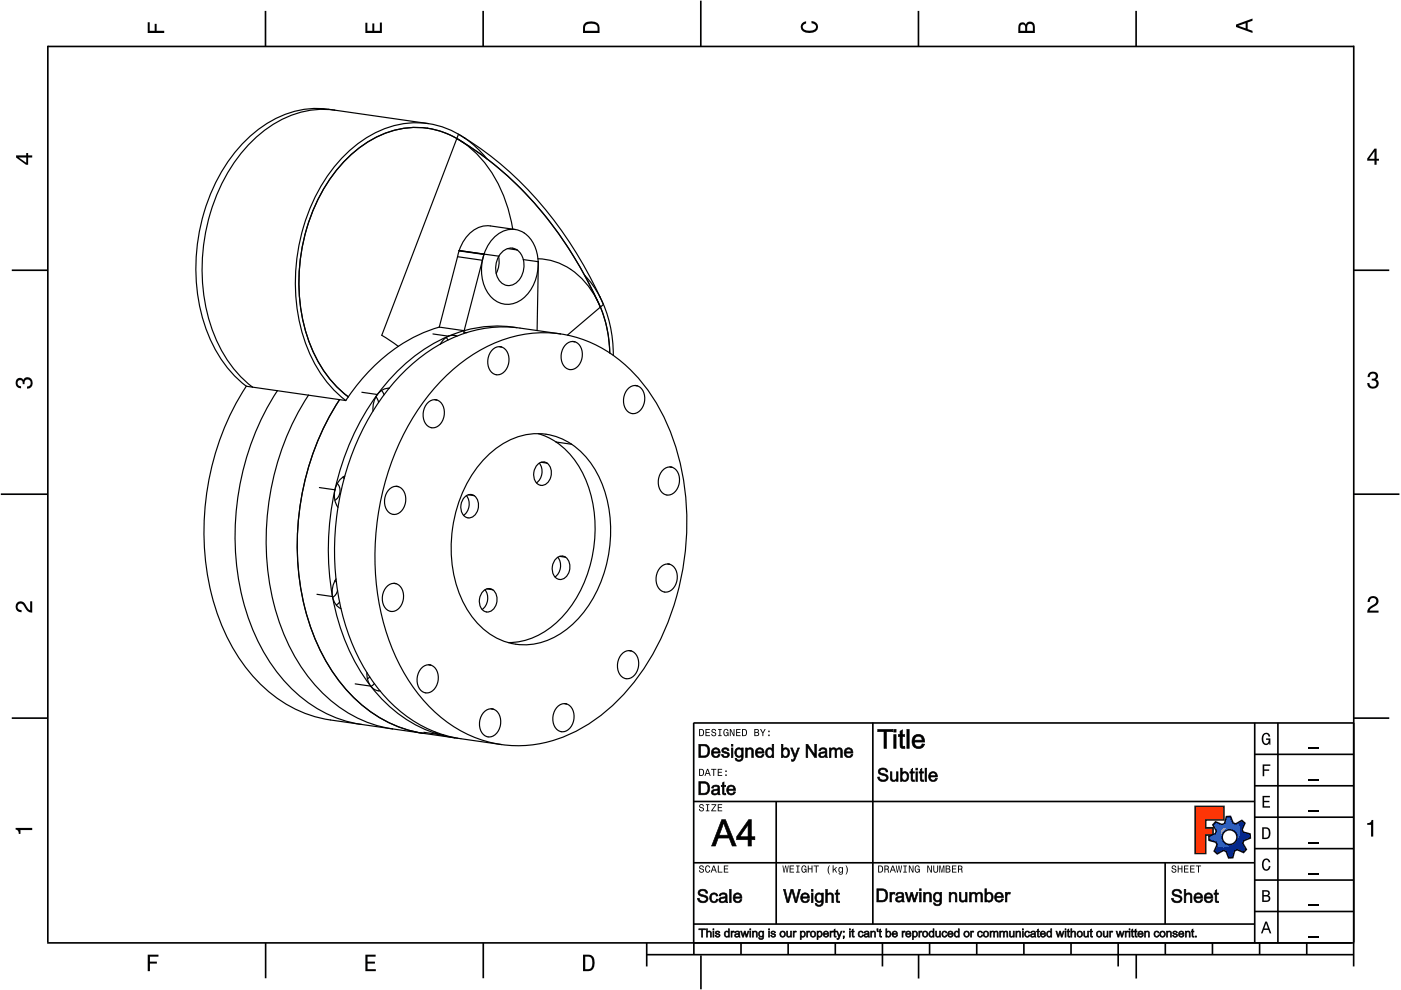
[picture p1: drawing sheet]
<svg xmlns="http://www.w3.org/2000/svg" width="297mm" height="210mm" viewBox="0 0 297 210" stroke-linecap="round" stroke-linejoin="round" font-family="sans-serif">
<g fill="none" stroke="#000" stroke-width=".35">
<path d="M10.1 9.7v190.1M10.1 9.9h277M56.3 2.3v7.5M102.4 2.3v7.5M148.6 .1v9.8M194.7 2.3v7.5M240.9 2.3v7.5M287 9.7v195.2M2.5 57.3h7.5M287.1 57.3h7.4M.2 104.8h10M287 104.8h9.7"/>
<path d="M2.5 152.3h7.5M147 153.3h140.1M147.1 153.3v49.1M185.1 153.2v42.8M266 159.9h21M266 153.3v46.7M270.9 153.3v46.7M287.1 152.3h7.4M147 169.9h119M164.6 169.9v26M266 179.9h21M266 173.3h21"/>
<path d="M266 166.6h21M10 199.9h277.1M56.3 199.9v7.5M102.5 199.9v7.5M137.1 199.9v5M147 195.9h119M147 182.9h119M157.1 199.9v2.5M167.1 199.9v2.5M177.1 199.9v2.5M187.1 199.9v5M197.1 199.9v2.5"/>
<path d="M207.1 199.9v2.5M217.1 199.9v2.5M227.1 199.9v2.5M237.1 199.9v5M247 182.9v13M247.1 199.9v2.5M257.1 199.9v2.5M266 193.3h21M266 186.6h21M267.1 199.9v2.5M277.1 199.9v2.5M137.1 202.4h150"/>
<path d="M148.6 202.6v7.2M194.8 202.4v5.1M240.9 202.4v5.1"/>
</g>
<g fill="#000">
<path d="M31.3 4.7h.4v1.8h1.1v-1.4h.4v1.4h1.6v.5h-3.5z" fill-rule="evenodd"/>
<path d="M77.5 4.8h.4v1.7h1v-1.5h.5v1.5h1.1v-1.7h.5v2.2h-3.5z" fill-rule="evenodd"/>
<path d="M124.1 4.9a2.19 2.19 0 0 0-.5 2.1h3.5v-1.2a1.42 1.42 0 0 0-1.7-1.3zM124.3 5.2a2.14 2.14 0 0 1 2.3 .3l.1 1h-2.7l.1-1z" fill-rule="evenodd"/>
<path d="M170.1 4.9l.8-.4v.5a.7 .7 0 0 0-.7 .5 .7 .7 0 0 0 .3 .8 1.69 1.69 0 0 0 2.5-.6 .9 .9 0 0 0-.9-.8v-.5a1.24 1.24 0 0 1 1.3 1.1 1.24 1.24 0 0 1-1 1.4 2.22 2.22 0 0 1-2.5-.7l-.1-.5z" fill-rule="evenodd"/>
<path d="M216.1 5l-.2 .8v1.2h3.5v-1.3a.98 .98 0 0 0-.7-1.1 .98 .98 0 0 0-1.2 .6 .84 .84 0 0 0-1.4-.2zM216.4 5.3a.54 .54 0 0 1 .7-.1 .54 .54 0 0 1 .3 .6v.7h-1.1zM217.9 5.2a.62 .62 0 0 1 .7-.1 .62 .62 0 0 1 .4 .6v.8h-1.2z" fill-rule="evenodd"/>
<path d="M262.1 5.2v.5l3.5 1.3v-.5l-1.1-.3v-1.4l1.1-.4v-.5zM262.6 5.5l1.5-.6v1.1z" fill-rule="evenodd"/>
<path d="M3.4 32.9v.5l2.1 1.5h.5v-1.5h.8v-.5h-.8v-.5h-.4v.5zM4 33.4h1.6v1.1z" fill-rule="evenodd"/>
<path d="M291.4 31.5l-1.5 2.1v.5h1.5v.8h.5v-.8h.5v-.4h-.5v-2.2zM291.4 32.1v1.6h-1.1z" fill-rule="evenodd"/>
<path d="M3.6 80.4a.86 .86 0 0 1 1.4 .1 1.06 1.06 0 0 1 1.2-.5 1.06 1.06 0 0 1 .7 1.2 1.1 1.1 0 0 1-1.2 1.2v-.4a.71 .71 0 0 0 .8-1 .71 .71 0 0 0-1.3-.1v.6h-.4a.61 .61 0 0 0-.3-.8 .61 .61 0 0 0-.8 .2 .61 .61 0 0 0 .2 .8l.6 .2v.4a1.15 1.15 0 0 1-1.2-.6 1.15 1.15 0 0 1 .3-1.3z" fill-rule="evenodd"/>
<path d="M290.3 79.1a1.08 1.08 0 0 1 1.3-.2 1.08 1.08 0 0 1 .5 1.3l-.4 .2a1.06 1.06 0 0 1 .6 1.3 1.06 1.06 0 0 1-1.2 .7 1.1 1.1 0 0 1-1.2-1.2h.4a.71 .71 0 0 0 1 .8 .71 .71 0 0 0 .1-1.3h-.6v-.4a.61 .61 0 0 0 .8-.3 .61 .61 0 0 0-.2-.8 .61 .61 0 0 0-.8 .2l-.2 .5h-.4z" fill-rule="evenodd"/>
<path d="M3.6 127.8a1.22 1.22 0 0 1 2 .7l.4 .6 .4 .3v-1.9h.4v2.4a1.8 1.8 0 0 1-1.7-1.4 .71 .71 0 0 0-.9-.5 .71 .71 0 0 0-.5 .8 .71 .71 0 0 0 .9 .6v.4a1.18 1.18 0 0 1-1.2-.6 1.18 1.18 0 0 1 .2-1.4z" fill-rule="evenodd"/>
<path d="M290.3 126.7a1.18 1.18 0 0 1 1.9 .3 1.18 1.18 0 0 1-1 1.7l-.5 .3-.3 .5h1.9v.4h-2.4a1.8 1.8 0 0 1 1.4-1.7 .71 .71 0 0 0 .5-.9 .71 .71 0 0 0-.9-.5 .71 .71 0 0 0-.5 .8h-.4z" fill-rule="evenodd"/>
<path d="M148.2 154.6v1.5h.5a.77 .77 0 0 0 .6-.8 .77 .77 0 0 0-.6-.7zM148.4 154.8a.58 .58 0 0 1 .7 .5 .58 .58 0 0 1-.7 .6zM149.6 154.6v1.5h.9v-.2h-.7v-.5h.6v-.2h-.6v-.4h.7v-.2zM151 154.7a.53 .53 0 0 0 0 .6 .53 .53 0 0 0 .6 .2 .32 .32 0 0 1-.3 .5 .32 .32 0 0 1-.3-.4h-.2a.5 .5 0 0 0 .7 .5 .5 .5 0 0 0 .1-.8l-.4-.1a.28 .28 0 0 1-.1-.4 .28 .28 0 0 1 .4-.1 .28 .28 0 0 1 .1 .3h.2a.51 .51 0 0 0-.3-.4 .51 .51 0 0 0-.5 .1zM152.3 154.6v.2h.2v1.1h-.2v.2h.7v-.2h-.3v-1.1h.3v-.2zM153.5 154.7a.81 .81 0 0 0 .5 1.4l.3-.2 .2 .2v-.8h-.6v.1h.4l-.2 .5a.6 .6 0 0 1-.5-.6 .6 .6 0 0 1 .4-.6l.2 .3h.2l-.1-.3a.53 .53 0 0 0-.8 0zM154.7 154.6v1.5h.2v-1.3l.6 1.3h.2v-1.5h-.2v1.2l-.5-1.2zM156.1 154.6v1.5h.9v-.2h-.7v-.5h.6v-.2h-.6v-.4h.7v-.2zM157.3 154.6v1.5h.5a.77 .77 0 0 0 .6-.8 .77 .77 0 0 0-.6-.7zM157.5 154.8a.58 .58 0 0 1 .7 .5 .58 .58 0 0 1-.7 .6zM159.9 154.6v1.5h.6a.42 .42 0 0 0 .5-.3 .42 .42 0 0 0-.3-.5l.2-.2-.1-.4zM160.1 154.8h.3a.23 .23 0 0 1 .3 .2 .23 .23 0 0 1-.3 .2h-.3zM160.1 155.4h.4a.26 .26 0 0 1 .3 .2 .26 .26 0 0 1-.3 .3h-.4zM161.1 154.6l.5 .9v.6h.2v-.6l.5-.9h-.2l-.4 .7-.3-.7zM162.9 155.8v.3h.3v-.3zM162.9 154.9v.3h.3v-.3z" fill-rule="evenodd"/>
<path d="M267.8 155.7a.85 .85 0 0 1 .9-.3 .85 .85 0 0 1 .6 .8h-.3l-.1-.3a.49 .49 0 0 0-.4-.3 .49 .49 0 0 0-.5 .3 1.2 1.2 0 0 0 .4 1.8 .66 .66 0 0 0 .6-.8h-.6v-.3h.9v1.3h-.1l-.1-.3-.3 .3a.85 .85 0 0 1-1.2-.7v-1.1z" fill-rule="evenodd"/>
<path d="M3.3 175.5h3.5v.5h-2.5v.8h-.3a.77 .77 0 0 0-.7-.9z" fill-rule="evenodd"/>
<path d="M148.4 170.6a.53 .53 0 0 0 0 .6 .53 .53 0 0 0 .6 .2 .32 .32 0 0 1-.3 .5 .32 .32 0 0 1-.3-.4h-.2a.5 .5 0 0 0 .7 .6 .5 .5 0 0 0 .1-.9l-.4-.1a.28 .28 0 0 1-.1-.4 .28 .28 0 0 1 .4-.1 .28 .28 0 0 1 .1 .4h.2a.51 .51 0 0 0-.3-.5 .51 .51 0 0 0-.5 .1zM149.7 170.5v.2h.2v1.1h-.2v.2h.7v-.2h-.3v-1.1h.3v-.2zM150.8 170.5v.2h.8l-.8 1.3h1.1v-.2h-.9l.9-1.3zM152.2 170.5v1.5h.9v-.2h-.7v-.5h.6v-.2h-.6v-.4h.7v-.2z" fill-rule="evenodd"/>
<path d="M148.2 163v1.5h.5a.77 .77 0 0 0 .6-.7 .77 .77 0 0 0-.6-.8zM148.4 163.2a.57 .57 0 0 1 .7 .6 .57 .57 0 0 1-.7 .5zM149.9 163l-.5 1.5h.2l.1-.4h.6l.2 .4h.2l-.6-1.5zM150 163.2l.3 .7h-.5zM150.8 163v.2h.4v1.3h.2v-1.3h.5v-.2zM152.2 163v1.5h.9v-.2h-.7v-.5h.6v-.2h-.6v-.4h.7v-.2zM153.8 164.2v.3h.3v-.3zM153.8 163.4v.3h.3v-.3z" fill-rule="evenodd"/>
<path d="M253.4 171h6.1v2.8h-3.9v1.7h1.6v1.5h-1.6v4h-2.2z" fill-rule="evenodd"/>
<path d="M257.7 174.3l-.5 .6 .7 1.3-.2 .6-1.4 .5v.9l1.5 .4 .3 .5-.7 1.4 .7 .5 1.3-.7 .6 .2 .5 1.4 .9-.1 .3-1.4 .6-.3 1.4 .6 .5-.6-.7-1.3 .2-.6 1.4-.5-.1-.9-1.4-.4-.3-.5 .6-1.4-.6-.6-1.3 .8-.6-.2-.5-1.4h-.9l-.4 1.5-.5 .2zM259.1 177.5a1.6 1.6 0 0 1 3.2 0 1.6 1.6 0 0 1-3.2 0z" fill-rule="evenodd"/>
<path d="M267.7 168.7h1.5v.3h-1.2v.8h1.1v.3h-1.1v.8h1.3v.3h-1.6z" fill-rule="evenodd"/>
<path d="M267.7 162.1h1.6v.3h-1.3v.7h1.1v.3h-1.1v1.2h-.3z" fill-rule="evenodd"/>
<path d="M267.6 175.4v2.5h.8a1.37 1.37 0 0 0 .7-2.2 1.56 1.56 0 0 0-1.5-.3zM267.9 175.7a.98 .98 0 0 1 1.2 .7 .98 .98 0 0 1-.7 1.2h-.5z" fill-rule="evenodd"/>
<path d="M289.9 174.5a.77 .77 0 0 0 .9-.6h.4v3.5h-.5v-2.5h-.8z" fill-rule="evenodd"/>
<path d="M148.4 183.6a.53 .53 0 0 0 0 .6 .53 .53 0 0 0 .6 .2 .32 .32 0 0 1-.3 .5 .32 .32 0 0 1-.3-.4h-.2a.5 .5 0 0 0 .7 .6 .5 .5 0 0 0 .1-.9l-.4-.1a.28 .28 0 0 1-.1-.4 .28 .28 0 0 1 .4-.1 .28 .28 0 0 1 .1 .4h.2a.51 .51 0 0 0-.3-.5 .51 .51 0 0 0-.5 .1zM149.6 183.7l-.1 .2a.67 .67 0 0 0 .1 .9 .67 .67 0 0 0 .8 .1l.2-.4h-.2l-.2 .3a.6 .6 0 0 1-.5-.5 .6 .6 0 0 1 .4-.6l.3 .3h.2l-.2-.4a.5 .5 0 0 0-.8 .1zM151.2 183.5l-.5 1.5h.2l.1-.4h.6l.2 .4h.2l-.6-1.5zM151.3 183.7l.3 .7h-.5zM152.2 183.5v1.5h1v-.2h-.8v-1.3zM153.5 183.5v1.5h.9v-.2h-.7v-.5h.6v-.2h-.6v-.4h.7v-.2z" fill-rule="evenodd"/>
<path d="M165.9 183.5l.3 1.5h.1l.3-1.3 .2 1.3h.2l.2-1.5h-.1l-.2 1.3-.2-1.3h-.2l-.2 1.3-.2-1.3zM167.4 183.5v1.5h1v-.2h-.8v-.5h.7v-.2h-.7v-.4h.7v-.2zM168.8 183.5v.2h.3v1.1h-.3v.2h.7v-.2h-.2v-1.1h.2v-.2zM170.1 183.7a.82 .82 0 0 0 .5 1.3l.3-.2 .1 .2v-.8h-.5v.2h.3l-.2 .4a.6 .6 0 0 1-.5-.5 .6 .6 0 0 1 .5-.6l.2 .3h.2l-.2-.4a.53 .53 0 0 0-.7 .1zM171.3 183.5v1.5h.2v-.7h.6v.7h.2v-1.5h-.2v.6h-.6v-.6zM172.5 183.5v.2h.5v1.3h.2v-1.3h.4v-.2zM175.8 183.5a1.35 1.35 0 0 0 .2 1.9 1.84 1.84 0 0 1 0-1.9zM176.5 183.5v1.5h.2v-.4l.2-.2 .4 .6h.2l-.4-.7 .4-.5h-.2l-.6 .6v-.9zM177.9 184a.59 .59 0 0 0-.2 .7 .59 .59 0 0 0 .7 .3l.1-.2a.31 .31 0 0 1-.1 .5 .31 .31 0 0 1-.4-.2h-.2a.47 .47 0 0 0 .5 .4 .47 .47 0 0 0 .4-.5v-1.2h-.2v.2l-.3-.2zM178 184.1l.1-.1a.42 .42 0 0 1 .4 .4 .42 .42 0 0 1-.4 .5l-.1-.3zM179.3 183.5a1.85 1.85 0 0 1 0 1.9 1.22 1.22 0 0 0 0-1.9z" fill-rule="evenodd"/>
<path d="M186.2 183.5v1.5h.5a.77 .77 0 0 0 .6-.7 .77 .77 0 0 0-.6-.8zM186.4 183.7a.58 .58 0 0 1 .6 .6 .58 .58 0 0 1-.6 .5zM187.5 183.5v1.5h.2v-.6a.45 .45 0 0 1 .5 .1 .45 .45 0 0 1 .1 .5h.2l-.2-.7a.42 .42 0 0 0 .1-.5 .42 .42 0 0 0-.4-.3zM187.7 183.7h.2a.26 .26 0 0 1 .4 .3 .26 .26 0 0 1-.4 .2h-.2zM189.2 183.5l-.6 1.5h.2l.2-.4h.6l.1 .4h.2l-.5-1.5zM189.3 183.7l.2 .7h-.4zM189.9 183.5l.3 1.5h.2l.2-1.3 .2 1.3h.2l.3-1.5h-.2l-.2 1.3-.2-1.3h-.2l-.2 1.3-.2-1.3zM191.5 183.5v.2h.3v1.1h-.3v.2h.8v-.2h-.3v-1.1h.3v-.2zM192.7 183.5v1.5h.2v-1.2l.5 1.2h.3v-1.5h-.2v1.2l-.6-1.2zM194.1 183.7a.81 .81 0 0 0 .5 1.3l.3-.2 .1 .2v-.8h-.5v.2h.3l-.2 .4a.6 .6 0 0 1-.5-.5 .6 .6 0 0 1 .5-.6l.2 .3h.2l-.2-.4a.53 .53 0 0 0-.7 .1zM196.6 183.5v1.5h.2v-1.2l.6 1.2h.2v-1.5h-.2v1.2l-.6-1.2zM197.9 183.5v.9a.52 .52 0 0 0 .5 .6 .52 .52 0 0 0 .5-.6v-.9h-.2v.9a.33 .33 0 0 1-.3 .5 .33 .33 0 0 1-.3-.5v-.9zM199.2 183.5v1.5h.1v-1.4l.3 1.4h.2l.3-1.4v1.4h.1v-1.5h-.2l-.3 1.3-.3-1.3zM200.5 183.5v1.5h.6a.42 .42 0 0 0 .4-.3 .42 .42 0 0 0-.2-.5l.2-.2-.1-.4zM200.7 183.7h.3a.23 .23 0 0 1 .3 .2 .23 .23 0 0 1-.3 .2h-.3zM200.7 184.3h.3a.26 .26 0 0 1 .3 .3 .26 .26 0 0 1-.3 .2h-.3zM201.8 183.5v1.5h1v-.2h-.8v-.5h.7v-.2h-.7v-.4h.8v-.2zM203.1 183.5v1.5h.2v-.6a.45 .45 0 0 1 .5 .1 .45 .45 0 0 1 .1 .5h.2l-.2-.7a.42 .42 0 0 0 .1-.5 .42 .42 0 0 0-.4-.3zM203.3 183.7h.3a.26 .26 0 0 1 .3 .3 .26 .26 0 0 1-.4 .2h-.2z" fill-rule="evenodd"/>
<path d="M248.5 183.6a.53 .53 0 0 0 0 .6 .53 .53 0 0 0 .6 .2 .32 .32 0 0 1-.2 .5 .32 .32 0 0 1-.3-.4h-.2a.5 .5 0 0 0 .6 .6 .5 .5 0 0 0 .2-.9l-.4-.1a.28 .28 0 0 1-.1-.4 .28 .28 0 0 1 .3-.1 .28 .28 0 0 1 .2 .4h.2a.51 .51 0 0 0-.3-.5 .51 .51 0 0 0-.6 .1zM249.7 183.5v1.5h.2v-.7h.6v.7h.2v-1.5h-.2v.6h-.6v-.6zM251 183.5v1.5h1v-.2h-.8v-.5h.7v-.2h-.7v-.4h.8v-.2zM252.3 183.5v1.5h1v-.2h-.8v-.5h.7v-.2h-.7v-.4h.8v-.2zM253.5 183.5v.2h.5v1.3h.2v-1.3h.5v-.2z" fill-rule="evenodd"/>
<path d="M268.3 195.4l-1 2.5h.4l.2-.7h1l.3 .7h.3l-.9-2.5zM268.4 195.8l.4 1.1h-.7z" fill-rule="evenodd"/>
<path d="M267.6 188.7v2.5h1a.7 .7 0 0 0 .7-.5 .7 .7 0 0 0-.4-.8 .61 .61 0 0 0 .3-.8 .61 .61 0 0 0-.7-.4zM267.9 189h.6a.38 .38 0 0 1 .4 .4 .38 .38 0 0 1-.5 .4h-.5zM267.9 190.1h.6a.44 .44 0 0 1 .5 .4 .44 .44 0 0 1-.5 .4h-.6z" fill-rule="evenodd"/>
<path d="M267.8 182.3a.85 .85 0 0 1 .9-.3 .85 .85 0 0 1 .6 .8h-.3l-.1-.2a.47 .47 0 0 0-.4-.3 .47 .47 0 0 0-.4 .3 1.21 1.21 0 0 0 .4 1.7 .64 .64 0 0 0 .5-.7h.4a.89 .89 0 0 1-.8 1 .89 .89 0 0 1-1-.7v-1.1z" fill-rule="evenodd"/>
<path d="M31.3 202.4h2.3v.4h-1.8v1.1h1.5v.4h-1.5v1.6h-.5z" fill-rule="evenodd"/>
<path d="M77.5 202.4h2.1v.4h-1.7v1.1h1.6v.4h-1.6v1.2h1.8v.4h-2.2z" fill-rule="evenodd"/>
<path d="M123.6 202.4v3.5h1.2a1.42 1.42 0 0 0 1.3-1.7 1.38 1.38 0 0 0-1.3-1.8zM124.1 202.8l1 .1a1.89 1.89 0 0 1 0 2.5l-1 .1z" fill-rule="evenodd"/>
</g>
<path d="M277.3 158.6h2.2M277.3 178.6h2.2M277.3 172h2.2M277.3 165.3h2.2M277.3 198.6h2.2M277.3 192h2.2M277.3 185.3h2.2" fill="none" stroke="#000" stroke-width=".25"/>
<g fill="#000">
<path d="M186 154.6h3.3v.6l-1.3-.1v3.6h-.6v-3.6l-1.4 .1zM186.1 154.7v.4h1.4l-.1 3.6h.6l-.1-3.6h1.4v-.4zM189.4 154.6h.7v.7h-.7zM189.5 154.7v.5h.5v-.5zM189.4 155.7h.7v3h-.7zM189.5 155.8v2.9h.5v-2.9zM190.8 155l.6-.4-.1 1.2 .6-.1v.5h-.6l.1 1.9h.5v.5a.77 .77 0 0 1-.8 0 .77 .77 0 0 1-.3-.8v-1.7l-.4 .1v-.5l.4 .1zM190.8 155l.1 .8h-.4v.3h.4v1.7a.66 .66 0 0 0 .2 .7 .66 .66 0 0 0 .8 .1l-.1-.4a.35 .35 0 0 1-.4 0 .35 .35 0 0 1-.2-.4v-1.7h.6v-.3h-.6l.1-1.1zM192.2 154.6h.6v4.1h-.6zM192.3 154.7v4h.5v-4zM193.7 156.1a1.38 1.38 0 0 1 1.7-.3 1.38 1.38 0 0 1 .6 1.6l-2.1-.1a.81 .81 0 0 0 .7 .9 .81 .81 0 0 0 .9-.5h.5a1.29 1.29 0 0 1-2.1 .9 1.8 1.8 0 0 1-.2-2.5zM193.8 156.1a1.44 1.44 0 0 0-.2 2 1.44 1.44 0 0 0 1.9 .3l.5-.6-.5-.1a.85 .85 0 0 1-1 .7 .85 .85 0 0 1-.6-1.1h2.1a1.29 1.29 0 0 0-.7-1.4 1.29 1.29 0 0 0-1.5 .2zM194.2 156.4l-.3 .5h1.6a.74 .74 0 0 0-.5-.7 .74 .74 0 0 0-.8 .2zM194.1 156.3l.6-.3 .5 .2 .3 .3 .1 .5h-1.8z"/>
<path d="M186.1 154.7h3.2v.4h-1.3v3.6h-.6v-3.6h-1.3zM189.5 154.7h.5v.5h-.5zM189.5 155.8h.5v2.9h-.5zM190.8 155l.5-.3v1.1h.5v.3h-.5v1.7a.33 .33 0 0 0 .1 .4 .33 .33 0 0 0 .4 0l.1 .5a.72 .72 0 0 1-.8-.1 .72 .72 0 0 1-.3-.8v-1.7h-.3v-.3h.3zM192.3 154.7h.5v4h-.5zM193.7 156.1a1.35 1.35 0 0 1 1.7-.3 1.35 1.35 0 0 1 .6 1.5h-2.1a.84 .84 0 0 0 .6 1 .84 .84 0 0 0 1-.6l.5 .1a1.42 1.42 0 0 1-1.9 .8 1.42 1.42 0 0 1-.6-2zM194.2 156.3l-.3 .6h1.6a.8 .8 0 0 0-.5-.7 .8 .8 0 0 0-.8 .1z"/>
<path d="M148.1 157.7l1.4 .1 .5 .3a1.35 1.35 0 0 1 .5 1.5 1.2 1.2 0 0 1-1.3 1.1h-1.1zM148.2 157.8v2.8l1-.1a1.41 1.41 0 0 0 1.2-.9 1.41 1.41 0 0 0-.4-1.5l-.5-.2zM148.5 158.1v2.2l.6-.1a1.06 1.06 0 0 0 .9-.8 1.06 1.06 0 0 0-.4-1.1zM148.5 158.1h.8a1.17 1.17 0 0 1 .9 1.1 1.17 1.17 0 0 1-.9 1.1h-.8zM151 158.8a.98 .98 0 0 1 1.3-.2 .98 .98 0 0 1 .4 1.1h-1.5a.55 .55 0 0 0 .5 .6 .55 .55 0 0 0 .6-.4h.4a.94 .94 0 0 1-.8 .9 .94 .94 0 0 1-1-.6l-.1-.9zM151.1 158.9a.98 .98 0 0 0 0 1.4 .98 .98 0 0 0 1.4 0l.2-.3h-.4a.6 .6 0 0 1-.7 .4 .6 .6 0 0 1-.4-.8l1.5 .1a1.17 1.17 0 0 0-.9-1.1zM151.4 159l-.2 .4h1.1a.57 .57 0 0 0-.9-.4zM151.3 158.9l.5-.1 .3 .1 .3 .6h-1.3zM153.1 158.7l.2-.1a.8 .8 0 0 1 1.3 .6h-.4a.41 .41 0 0 0-.3-.3 .41 .41 0 0 0-.5 .3l.4 .2a.7 .7 0 0 1 .9 .6 .7 .7 0 0 1-.9 .7 .71 .71 0 0 1-.8-.8h.3a.5 .5 0 0 0 .4 .4 .5 .5 0 0 0 .5-.3v-.1h-.2a.94 .94 0 0 1-1-.9zM153.2 158.8a.58 .58 0 0 0 0 .7 .58 .58 0 0 0 .7 .2l.2 .1a.33 .33 0 0 1 .3 .3 .33 .33 0 0 1-.3 .3h-.3a.44 .44 0 0 1-.5-.5l-.3 .1a.82 .82 0 0 0 .8 .6 .82 .82 0 0 0 .8-.7l-.3-.3-1-.4a.45 .45 0 0 1 .4-.5 .45 .45 0 0 1 .5 .4h.4a.88 .88 0 0 0-1.4-.3zM155 157.7h.5v.6h-.5zM155.1 157.8v.4h.3v-.4zM155 158.5h.5v2.2h-.5zM155.1 158.6v2h.3v-2zM156 158.7a.77 .77 0 0 1 1.3 .1l-.1-.3h.4v1.8a.94 .94 0 0 1-.7 1.2 .94 .94 0 0 1-1.1-.8l.4 .1a.5 .5 0 0 0 .5 .3 .5 .5 0 0 0 .5-.3v-.5a.86 .86 0 0 1-1 .3 .86 .86 0 0 1-.5-1zM156.1 158.8a.91 .91 0 0 0-.2 1.3 .91 .91 0 0 0 1.3 .2l.1-.1v.1a.62 .62 0 0 1-.2 .8 .62 .62 0 0 1-.8-.1l-.1-.2h-.3a.85 .85 0 0 0 1 .5 .85 .85 0 0 0 .6-1l.1-1.7h-.3v.4a.75 .75 0 0 0-1.2-.2zM156.3 159a.63 .63 0 0 0-.1 .9 .63 .63 0 0 0 .8 .2 .63 .63 0 0 0 .2-.8 .63 .63 0 0 0-.9-.3zM156.2 159a.77 .77 0 0 1 1.2 .4 .77 .77 0 0 1-.7 1 .85 .85 0 0 1-.5-1.4zM158 158.5h.5l-.1 .4a.75 .75 0 0 1 .9-.4 .75 .75 0 0 1 .5 .9v1.3h-.5v-1.3a.44 .44 0 0 0-.5-.5 .44 .44 0 0 0-.3 .6v1.2h-.5zM158.1 158.6v2h.3v-1.1a.56 .56 0 0 1 .4-.7 .56 .56 0 0 1 .6 .6v1.2h.3v-1.6a.75 .75 0 0 0-.7-.4 .75 .75 0 0 0-.7 .5l.1-.5zM160.4 158.8a.98 .98 0 0 1 1.2-.2 .98 .98 0 0 1 .4 1.1h-1.4a.55 .55 0 0 0 .4 .6 .55 .55 0 0 0 .6-.4h.4a.94 .94 0 0 1-.8 .9 .94 .94 0 0 1-1-.6l-.1-.9zM160.4 158.9a.98 .98 0 0 0 0 1.4 .98 .98 0 0 0 1.4 0l.2-.3h-.4a.6 .6 0 0 1-.7 .4 .6 .6 0 0 1-.4-.8l1.5 .1a1.17 1.17 0 0 0-.9-1.1zM160.7 159l-.2 .4h1.1a.57 .57 0 0 0-.9-.4zM160.6 158.9l.5-.1 .3 .1 .3 .6h-1.3zM162.5 158.7a.73 .73 0 0 1 1.2 .1l-.1-1.1h.5v3h-.4v-.4a.74 .74 0 0 1-1.3 0 1.41 1.41 0 0 1 .1-1.6zM162.6 158.8a.97 .97 0 0 0-.2 1.2 .97 .97 0 0 0 1.1 .5l.3-.4-.1 .5h.3v-2.8h-.3l.1 1.2a.7 .7 0 0 0-1.2-.2zM162.8 159a.73 .73 0 0 0-.1 .8 .73 .73 0 0 0 .7 .5 .73 .73 0 0 0 .3-.8 .73 .73 0 0 0-.7-.6zM162.7 159a.69 .69 0 0 1 1 0 .69 .69 0 0 1 .1 .9 .62 .62 0 0 1-.8 .5 .62 .62 0 0 1-.4-.8zM165.6 157.7h.5l-.1 1.1a.81 .81 0 0 1 .9-.3 .81 .81 0 0 1 .6 .8 .95 .95 0 0 1-.4 1.2 .95 .95 0 0 1-1.2-.1l.1-.1v.4h-.4zM165.7 157.8v2.8h.3l-.1-.5a.81 .81 0 0 0 1.1 .4 .81 .81 0 0 0 .3-1.1 .74 .74 0 0 0-.5-.8 .74 .74 0 0 0-.9 .4l.1-1.2zM166.2 159.1a.7 .7 0 0 0-.2 .7 .7 .7 0 0 0 .7 .5 .72 .72 0 0 0 .3-.8 .72 .72 0 0 0-.7-.6zM166.1 159a.67 .67 0 0 1 .9-.1 .67 .67 0 0 1 .1 .9 .54 .54 0 0 1-.4 .6 .54 .54 0 0 1-.6-.3l-.2-.5zM167.5 158.5h.6l.5 1.7 .5-1.7h.5l-1.1 2.6a.49 .49 0 0 1-.7 .3l-.1-.4 .6-.1 .1-.3zM167.6 158.6l.9 2-.3 .5h-.4v.3l.4-.1 .3-.3 1-2.4h-.4l-.5 1.6h-.1l-.5-1.6zM170.8 157.7h.5l1.4 2.3v-2.3h.5v3h-.5l-1.4-2.3v2.3h-.5zM170.9 157.8v2.8h.4l-.1-2.4 1.5 2.4h.4v-2.8h-.4l.1 2.4-1.5-2.4zM173.7 158.8a.91 .91 0 0 1 1-.4 .91 .91 0 0 1 .7 .9l.1 1.4h-.5v-.3a.73 .73 0 0 1-1.1 .2 .73 .73 0 0 1 0-1.1l1.1-.2a.52 .52 0 0 0-.5-.4 .52 .52 0 0 0-.6 .4l-.4-.1zM173.8 158.9l-.2 .3h.4a.51 .51 0 0 1 .3-.4 .51 .51 0 0 1 .6 .1l.1 .5-.9 .1a.56 .56 0 0 0-.4 .5 .56 .56 0 0 0 .4 .6l.5-.1 .4-.3 .1 .4h.3l-.1-.4v-1.2a.99 .99 0 0 0-1.5-.1zM174.1 159.9l-.1 .1a.49 .49 0 0 0 .4 .3 .49 .49 0 0 0 .5-.2l.1-.5zM174 159.8l.9-.3a.58 .58 0 0 1-.2 .9 .58 .58 0 0 1-.8-.4zM175.8 158.5h.4v.4a.68 .68 0 0 1 .6-.4 .68 .68 0 0 1 .6 .4h-.1a.68 .68 0 0 1 .8-.4 .68 .68 0 0 1 .5 .7v1.5h-.4v-1.4a.39 .39 0 0 0-.5-.4 .39 .39 0 0 0-.2 .5v1.3h-.5v-1.4a.36 .36 0 0 0-.4-.4 .36 .36 0 0 0-.3 .4v1.4h-.5zM175.8 158.6v2h.4l-.1-1a.52 .52 0 0 1 .4-.8 .52 .52 0 0 1 .6 .5l-.1 1.3h.4l-.1-1.2a.51 .51 0 0 1 .5-.6 .51 .51 0 0 1 .5 .5l-.1 1.3h.4l-.1-1.4a.61 .61 0 0 0-.5-.6 .61 .61 0 0 0-.7 .4 .64 .64 0 0 0-.6-.4 .64 .64 0 0 0-.6 .5l.1-.5zM179.2 158.8a.98 .98 0 0 1 1.2-.2 .98 .98 0 0 1 .4 1.1h-1.4a.55 .55 0 0 0 .4 .6 .55 .55 0 0 0 .7-.4h.3a.94 .94 0 0 1-.8 .9 .94 .94 0 0 1-1-.6l-.1-.9zM179.3 158.9a.98 .98 0 0 0-.1 1.4 .98 .98 0 0 0 1.4 0l.2-.3h-.3a.6 .6 0 0 1-.8 .4 .6 .6 0 0 1-.4-.8l1.5 .1a1.17 1.17 0 0 0-.9-1.1zM179.6 159l-.3 .4h1.2a.57 .57 0 0 0-.9-.4zM179.5 158.9l.4-.1 .4 .1 .2 .6h-1.2z"/>
<path d="M148.1 165.7h1.4l.5 .3a1.35 1.35 0 0 1 .5 1.5 1.2 1.2 0 0 1-1.3 1.1h-1.1zM148.2 165.7v2.8h1a1.41 1.41 0 0 0 1.2-1 1.41 1.41 0 0 0-.4-1.5l-.5-.2zM148.5 166.1v2.1l.6-.1a1.06 1.06 0 0 0 .9-.8 1.06 1.06 0 0 0-.4-1.1zM148.5 166h.8a1.17 1.17 0 0 1 .9 1.1 1.17 1.17 0 0 1-.9 1.1l-.8 .1zM151 166.7a.91 .91 0 0 1 1-.4 .91 .91 0 0 1 .6 .9l.2 1.4h-.5v-.3a.73 .73 0 0 1-1.2 .3 .73 .73 0 0 1 .1-1.2l1-.2a.52 .52 0 0 0-.5-.4 .52 .52 0 0 0-.5 .4l-.4-.1zM151.1 166.8l-.2 .3h.3a.51 .51 0 0 1 .4-.4 .51 .51 0 0 1 .5 .1l.2 .5-1 .1a.56 .56 0 0 0-.4 .5 .56 .56 0 0 0 .4 .6l.6-.1 .4-.3v.4h.4l-.2-.3 .1-1.3a.99 .99 0 0 0-1.5-.1zM151.3 167.8v.1a.49 .49 0 0 0 .4 .3 .49 .49 0 0 0 .5-.2v-.5zM151.3 167.7l.9-.3a.58 .58 0 0 1-.3 .9 .58 .58 0 0 1-.8-.4zM153.1 166l.5-.3-.1 .8 .4-.1v.4h-.4l.1 1.3h.3l.1 .4a.55 .55 0 0 1-.7 0 .55 .55 0 0 1-.2-.6l.1-1.1h-.3v-.4l.3 .1zM153.2 166v.6l-.3-.1v.3l.3-.1v1.2a.45 .45 0 0 0 .2 .5 .45 .45 0 0 0 .5 0v-.1a.29 .29 0 0 1-.4-.1 .29 .29 0 0 1-.1-.3v-1.2l.5 .1v-.3l-.5 .1 .1-.8zM154.3 166.7a.98 .98 0 0 1 1.2-.2 .98 .98 0 0 1 .4 1.2l-1.4-.1a.55 .55 0 0 0 .4 .6 .55 .55 0 0 0 .7-.4h.3a.94 .94 0 0 1-.8 .9 .94 .94 0 0 1-1-.6l-.1-.9zM154.4 166.8a.98 .98 0 0 0-.1 1.4 .98 .98 0 0 0 1.4 0l.2-.3h-.3a.6 .6 0 0 1-.8 .4 .6 .6 0 0 1-.4-.8l1.5 .1a1.17 1.17 0 0 0-.9-1.1zM154.7 166.9l-.3 .4h1.2a.57 .57 0 0 0-.9-.4zM154.6 166.8l.4-.1 .4 .1 .2 .6h-1.2z"/>
<path d="M148.2 157.8h.9a1.44 1.44 0 0 1 1.4 1.1 1.44 1.44 0 0 1-.7 1.6l-1.6 .1zM148.5 158.1v2.2h.6a1.07 1.07 0 0 0 1-1.1 1.07 1.07 0 0 0-1-1.1zM151.1 158.8a.94 .94 0 0 1 1.1-.2 .94 .94 0 0 1 .5 1.1h-1.5a.59 .59 0 0 0 .4 .6 .59 .59 0 0 0 .7-.3h.4a1 1 0 0 1-1.5 .5 1 1 0 0 1-.3-1.5zM151.4 159l-.2 .4h1.1a.56 .56 0 0 0-.3-.5 .56 .56 0 0 0-.6 .1zM153.2 158.8a.88 .88 0 0 1 1.4 .3h-.4a.4 .4 0 0 0-.4-.3 .4 .4 0 0 0-.3 .4l.1 .1a.86 .86 0 0 1 1 .9 .9 .9 0 0 1-.9 .4 .9 .9 0 0 1-.7-.6l.3-.1a.45 .45 0 0 0 .5 .5 .45 .45 0 0 0 .4-.5l-.1-.1a.89 .89 0 0 1-1.1-.8zM155.1 157.8h.3v.4h-.3zM155.1 158.6h.3v2h-.3zM156.1 158.8l.6-.3 .6 .3v-.2h.3v1.7a.88 .88 0 0 1-.7 1.1 .88 .88 0 0 1-1-.6h.3a.57 .57 0 0 0 .7 .3 .57 .57 0 0 0 .3-.8 .96 .96 0 0 1-1.3-.1 .96 .96 0 0 1 .1-1.3zM156.3 159a.72 .72 0 0 0-.2 .9 .72 .72 0 0 0 .9 .3 .7 .7 0 0 0 .3-.9 .7 .7 0 0 0-1-.3zM158.1 158.6h.3v.3a.72 .72 0 0 1 .9-.3 .72 .72 0 0 1 .4 .8v1.2h-.3v-1.2a.5 .5 0 0 0-.6-.6 .5 .5 0 0 0-.4 .7v1.1h-.3zM160.4 158.8a.94 .94 0 0 1 1.1-.2 .94 .94 0 0 1 .5 1.1h-1.5a.59 .59 0 0 0 .4 .6 .59 .59 0 0 0 .7-.3h.4a1 1 0 0 1-1.4 .5 1 1 0 0 1-.3-1.5zM160.7 159l-.2 .4h1.1a.56 .56 0 0 0-.3-.5 .56 .56 0 0 0-.6 .1zM162.6 158.8a.76 .76 0 0 1 1.1 0v-1h.3v2.8h-.3v-.3a.91 .91 0 0 1-1.2 .1 .91 .91 0 0 1-.2-1.2zM162.8 159a.75 .75 0 0 0-.2 .9 .75 .75 0 0 0 .9 .4 .76 .76 0 0 0 .3-.9 .76 .76 0 0 0-.9-.5zM165.7 157.8h.3v1a.89 .89 0 0 1 1.2 0 .89 .89 0 0 1 .2 1.1 .8 .8 0 0 1-.6 .7 .8 .8 0 0 1-.8-.3v.3h-.3zM166.1 159a.74 .74 0 0 0-.1 .9 .74 .74 0 0 0 .8 .4 .74 .74 0 0 0 .3-.9 .74 .74 0 0 0-.8-.5zM167.6 158.6h.4l.6 1.6 .5-1.6h.4l-.8 2a.75 .75 0 0 1-.9 .8v-.3a.45 .45 0 0 0 .6-.5zM170.9 157.8h.4l1.4 2.2v-2.2h.4v2.8h-.4l-1.4-2.2v2.2h-.4zM173.8 158.8a.87 .87 0 0 1 .9-.3 .87 .87 0 0 1 .6 .8l.1 1.3h-.3l-.1-.2a.74 .74 0 0 1-.9 .3 .74 .74 0 0 1-.5-.9l.5-.3 .9-.2a.51 .51 0 0 0-.5-.5 .51 .51 0 0 0-.5 .4h-.4zM174 159.8a.36 .36 0 0 0 0 .5 .36 .36 0 0 0 .5 .1l.4-.3 .1-.5zM175.8 158.6h.4v.3a.68 .68 0 0 1 1.1 0 .66 .66 0 0 1 .8-.4 .66 .66 0 0 1 .5 .7v1.4h-.4v-1.3a.45 .45 0 0 0-.5-.5 .45 .45 0 0 0-.3 .6v1.2h-.4v-1.3a.46 .46 0 0 0-.6-.4 .46 .46 0 0 0-.2 .7v1h-.4zM179.2 158.8a.94 .94 0 0 1 1.2-.2 .94 .94 0 0 1 .4 1.1h-1.5a.59 .59 0 0 0 .5 .6 .59 .59 0 0 0 .7-.3h.3a1 1 0 0 1-1.4 .5 1 1 0 0 1-.3-1.5zM179.5 159l-.2 .4h1.2a.56 .56 0 0 0-.4-.5 .56 .56 0 0 0-.6 .1z"/>
<path d="M148.2 165.7h.9a1.44 1.44 0 0 1 1.4 1.1 1.44 1.44 0 0 1-.7 1.6l-1.6 .1zM148.5 166.1v2.1h.6a1.07 1.07 0 0 0 1-1.1 1.07 1.07 0 0 0-1-1zM151 166.7a.87 .87 0 0 1 1-.3 .87 .87 0 0 1 .6 .8l.1 1.3h-.4v-.2a.74 .74 0 0 1-1 .3 .74 .74 0 0 1-.4-.9l.4-.3 .9-.2a.51 .51 0 0 0-.4-.5 .51 .51 0 0 0-.6 .4h-.3zM151.3 167.7a.36 .36 0 0 0 0 .5 .36 .36 0 0 0 .5 .1l.4-.3v-.5zM153.2 166l.3-.2v.7h.4v.3h-.4v1.1l.1 .3h.3v.3a.51 .51 0 0 1-.6 0 .51 .51 0 0 1-.1-.6v-1.1h-.3v-.3h.3zM154.3 166.7a.94 .94 0 0 1 1.2-.1 .94 .94 0 0 1 .4 1h-1.5a.59 .59 0 0 0 .5 .7 .59 .59 0 0 0 .7-.4h.3a1 1 0 0 1-1.4 .5 1 1 0 0 1-.3-1.5zM154.6 166.9l-.2 .4h1.2a.56 .56 0 0 0-.4-.5 .56 .56 0 0 0-.6 .1z"/>
<path d="M153 173.7h.9l2.3 5.7h-1l-.6-1.7h-2.3l-.6 1.7h-.9zM153 173.8l-2.1 5.6h.8l.5-1.8h2.5l.6 1.8h.8l-2.3-5.6zM153.3 174.4h.2l-.2 .8-.8 1.9 1.9-.1-.1 .1zM153.3 174.4h.2l1 2.7h-2.1l.7-1.7zM158.7 173.7h.7l-.1 3.7 .8-.1v.8l-.8-.1 .1 1.4h-.9l.1-1.4-2.5 .1v-.7zM158.7 173.8l-2.5 3.6v.6h2.5l-.1 1.4h.7l-.1-1.4h.8v-.6l-.8 .1 .1-3.7zM158.5 174.9h.2l-1.8 2.5v-.1l1.7 .1zM158.7 174.7v2.8h-2z"/>
<path d="M153 173.8h.8l2.3 5.6h-.8l-.7-1.7h-2.3l-.6 1.7h-.8zM153.4 174.4l-.9 2.7h1.9zM158.7 173.8h.6v3.6h.7v.6h-.7v1.4h-.7v-1.4h-2.4v-.6zM158.6 174.9l-1.7 2.5h1.7z"/>
<path d="M186.4 163a1.07 1.07 0 0 1 1.1-.2 1.07 1.07 0 0 1 .7 .9h-.3a.64 .64 0 0 0-.6-.5 .64 .64 0 0 0-.7 .5l.6 .3a.96 .96 0 0 1 1.2 1 .96 .96 0 0 1-1.4 .8 .91 .91 0 0 1-.9-1.1h.3a.78 .78 0 0 0 .7 .6 .78 .78 0 0 0 .8-.4l-.2-.3-1.1-.4a.67 .67 0 0 1-.2-1.2zM186.5 163.1a.73 .73 0 0 0-.1 .8 .73 .73 0 0 0 .7 .4l.5 .2a.46 .46 0 0 1 .4 .5 .46 .46 0 0 1-.5 .4 .78 .78 0 0 1-1.1-.7l-.3 .1a1.12 1.12 0 0 0 1 .8 1.12 1.12 0 0 0 1.1-.7l-.4-.7-1.2-.3a.66 .66 0 0 1 .4-.9 .66 .66 0 0 1 .8 .4l.1 .3h.3a1.1 1.1 0 0 0-1.7-.6zM188.7 163.6h.5l-.1 1.5a.48 .48 0 0 0 .6 .2 .48 .48 0 0 0 .3-.6v-1.1h.5v2.1h-.5l.1-.3a.69 .69 0 0 1-.7 .4 .69 .69 0 0 1-.6-.6zM188.8 163.6v1.6a.68 .68 0 0 0 .7 .5 .68 .68 0 0 0 .7-.5l-.1 .5h.3v-2.1h-.3v1.1a.57 .57 0 0 1-.5 .8 .57 .57 0 0 1-.6-.7l.1-1.2zM190.9 162.8h.4v1.1a.81 .81 0 0 1 .9-.3 .81 .81 0 0 1 .5 .8 .95 .95 0 0 1-.3 1.2 .95 .95 0 0 1-1.2-.2h.1v.3h-.4zM190.9 162.9v2.8h.4l-.1-.5a.81 .81 0 0 0 1.1 .3 .81 .81 0 0 0 .3-1.1 .74 .74 0 0 0-.5-.7 .74 .74 0 0 0-.9 .4l.1-1.2zM191.5 164.1a.7 .7 0 0 0-.2 .8 .7 .7 0 0 0 .7 .4 .72 .72 0 0 0 .3-.8 .72 .72 0 0 0-.7-.5zM191.4 164a.67 .67 0 0 1 .9 0 .67 .67 0 0 1 .1 .9 .54 .54 0 0 1-.4 .6 .54 .54 0 0 1-.7-.3l-.1-.6zM193.1 163.1l.5-.3-.1 .8h.4v.4h-.4l.1 1.3h.3l.1 .3a.55 .55 0 0 1-.7 .1 .55 .55 0 0 1-.2-.6l.1-1.2-.4 .1v-.4h.4zM193.2 163.1v.6l-.3-.1v.3l.3-.1v1.3a.45 .45 0 0 0 .2 .5 .45 .45 0 0 0 .5 0v-.2a.29 .29 0 0 1-.4 0 .29 .29 0 0 1-.1-.3v-1.3l.5 .1v-.3l-.5 .1 .1-.8zM194.1 162.8h.5v.5h-.5zM194.2 162.9v.4h.3v-.4zM194.1 163.6h.5v2.1h-.5zM194.2 163.6v2.1h.3v-2.1zM195 163.1l.5-.3v.8h.4v.4h-.4v1.3h.4v.3a.55 .55 0 0 1-.6 .1 .55 .55 0 0 1-.3-.6l.1-1.2-.3 .1v-.4h.3zM195.1 163.1l.1 .6-.3-.1v.3l.3-.1v1.3a.45 .45 0 0 0 .1 .5 .45 .45 0 0 0 .5 0v-.2a.29 .29 0 0 1-.3 0 .29 .29 0 0 1-.1-.3v-1.3l.4 .1v-.3l-.4 .1 .1-.8zM196.1 162.8h.4v2.9h-.4zM196.1 162.9v2.8h.4v-2.8zM197.1 163.8a.98 .98 0 0 1 1.2-.2 .98 .98 0 0 1 .4 1.2l-1.4-.1a.55 .55 0 0 0 .4 .7 .55 .55 0 0 0 .7-.5l.3 .1a.94 .94 0 0 1-.8 .8 .94 .94 0 0 1-1-.5l-.1-1zM197.2 163.9a.98 .98 0 0 0-.1 1.4 .98 .98 0 0 0 1.4 .1l.2-.3-.3-.1a.6 .6 0 0 1-.8 .5 .6 .6 0 0 1-.4-.8h1.5a1.17 1.17 0 0 0-.9-1zM197.5 164.1l-.2 .4h1.1a.57 .57 0 0 0-.9-.4zM197.4 164l.4-.2 .4 .1 .3 .6h-1.3z"/>
<path d="M186.4 163.1a1.1 1.1 0 0 1 1.8 .6h-.3a.66 .66 0 0 0-.7-.6 .66 .66 0 0 0-.6 .6l.4 .2a1.13 1.13 0 0 1 1.3 1.1 1.16 1.16 0 0 1-1.2 .7 1.16 1.16 0 0 1-1-.9l.3-.1a.76 .76 0 0 0 .8 .7 .76 .76 0 0 0 .7-.6l-.4-.3a1.04 1.04 0 0 1-1.2-1.3zM188.8 163.6h.3v1.2a.51 .51 0 0 0 .5 .6 .51 .51 0 0 0 .5-.7v-1.1h.3v2.1h-.3v-.3a.72 .72 0 0 1-.9 .3 .72 .72 0 0 1-.4-.8zM190.9 162.9h.4v1a.89 .89 0 0 1 1.1-.1 .89 .89 0 0 1 .3 1.1 .8 .8 0 0 1-.6 .8 .8 .8 0 0 1-.8-.3v.3h-.4zM191.4 164.1a.74 .74 0 0 0-.2 .9 .74 .74 0 0 0 .9 .3 .74 .74 0 0 0 .3-.9 .74 .74 0 0 0-.9-.4zM193.2 163.1l.3-.2v.7h.4v.3h-.4v1.2l.1 .2 .3 .1v.3a.51 .51 0 0 1-.6-.1 .51 .51 0 0 1-.1-.5v-1.2h-.3v-.3h.3zM194.2 162.9h.3v.4h-.3zM194.2 163.6h.3v2.1h-.3zM195.1 163.1l.4-.2v.7h.3v.3h-.3v1.2v.2l.3 .1v.3a.51 .51 0 0 1-.5-.1 .51 .51 0 0 1-.2-.5v-1.2h-.2v-.3h.2zM196.1 162.9h.4v2.8h-.4zM197.1 163.9a.94 .94 0 0 1 1.2-.2 .94 .94 0 0 1 .4 1h-1.5a.59 .59 0 0 0 .5 .7 .59 .59 0 0 0 .7-.4l.3 .1a1 1 0 0 1-1.4 .5 1 1 0 0 1-.3-1.5zM197.4 164l-.1 .5h1.1a.56 .56 0 0 0-.3-.6 .56 .56 0 0 0-.7 .1z"/>
<path d="M148.2 188.7a1.07 1.07 0 0 1 1.1-.2 1.07 1.07 0 0 1 .7 .9l-.3 .1a.64 .64 0 0 0-.6-.6 .64 .64 0 0 0-.7 .5l.6 .3a.96 .96 0 0 1 1.2 1 .96 .96 0 0 1-1.4 .8 .91 .91 0 0 1-.9-1.1h.3a.75 .75 0 0 0 .7 .6 .75 .75 0 0 0 .8-.5l-1.3-.6a.67 .67 0 0 1-.2-1.2zM148.3 188.8a.73 .73 0 0 0-.1 .8 .73 .73 0 0 0 .7 .4l.5 .2a.46 .46 0 0 1 .4 .6 .46 .46 0 0 1-.5 .3 .78 .78 0 0 1-1.1-.7l-.3 .1a1.12 1.12 0 0 0 1 .8 1.12 1.12 0 0 0 1.1-.7l-.4-.7-1.2-.3a.66 .66 0 0 1 .4-.9 .66 .66 0 0 1 .8 .4l.1 .3h.3a1.11 1.11 0 0 0-1.7-.6zM150.7 189.5a.85 .85 0 0 1 .9-.3 .85 .85 0 0 1 .6 .8l-.3 .1a.52 .52 0 0 0-.7-.4 .52 .52 0 0 0-.3 .7 .5 .5 0 0 0 .3 .7 .5 .5 0 0 0 .6-.5h.4a.96 .96 0 0 1-1.2 .9 .96 .96 0 0 1-.6-1.4zM150.8 189.6a.95 .95 0 0 0-.1 1.3 .95 .95 0 0 0 1.3 .1l.2-.3-.3-.1a.6 .6 0 0 1-.7 .6 .6 .6 0 0 1-.4-.8 .59 .59 0 0 1 .3-.8 .59 .59 0 0 1 .8 .4l.3-.1a.86 .86 0 0 0-1.4-.3zM152.6 189.5a.91 .91 0 0 1 1-.3 .91 .91 0 0 1 .6 .9l.2 1.3h-.5l-.1-.3a.73 .73 0 0 1-1.1 .3 .73 .73 0 0 1 0-1.2l1.1-.1a.52 .52 0 0 0-.5-.5 .52 .52 0 0 0-.5 .4h-.4zM152.7 189.6l-.2 .3 .3 .1a.51 .51 0 0 1 .4-.5 .51 .51 0 0 1 .5 .2l.2 .4-1 .2a.56 .56 0 0 0-.4 .5 .56 .56 0 0 0 .4 .5h.6l.4-.3v.4h.4l-.2-.4v-1.3a.99 .99 0 0 0-1.4-.1zM152.9 190.6l-.1 .2a.49 .49 0 0 0 .5 .3 .49 .49 0 0 0 .5-.3v-.4zM152.8 190.6l1-.3a.58 .58 0 0 1-.3 .8 .58 .58 0 0 1-.8-.4zM154.6 188.5h.5v2.9h-.5zM154.7 188.6v2.8h.3v-2.8zM155.7 189.5a.98 .98 0 0 1 1.2-.1 .98 .98 0 0 1 .4 1.1l-1.4-.1a.55 .55 0 0 0 .4 .7 .55 .55 0 0 0 .6-.4h.4a.94 .94 0 0 1-.8 .8 .94 .94 0 0 1-1-.5l-.1-1zM155.8 189.6a.98 .98 0 0 0-.1 1.4 .98 .98 0 0 0 1.4 .1l.2-.3-.4-.1a.6 .6 0 0 1-.7 .5 .6 .6 0 0 1-.4-.8h1.5a1.17 1.17 0 0 0-.9-1zM156 189.8l-.2 .4h1.1a.57 .57 0 0 0-.9-.4zM155.9 189.7l.5-.2 .3 .1 .3 .6h-1.3z"/>
<path d="M148.2 188.8a1.1 1.1 0 0 1 1.8 .6h-.3a.66 .66 0 0 0-.7-.5 .66 .66 0 0 0-.6 .5l.4 .3a1.13 1.13 0 0 1 1.3 1 1.16 1.16 0 0 1-1.2 .7 1.16 1.16 0 0 1-1-.9l.3-.1a.76 .76 0 0 0 .8 .7 .76 .76 0 0 0 .7-.6l-.4-.3a1.04 1.04 0 0 1-1.2-1.3zM150.8 189.5a.86 .86 0 0 1 1.4 .4l-.3 .1a.55 .55 0 0 0-.7-.4 .55 .55 0 0 0-.4 .8 .56 .56 0 0 0 .4 .7 .56 .56 0 0 0 .7-.5l.3 .1a.94 .94 0 0 1-1.2 .6 .94 .94 0 0 1-.5-1.3zM152.6 189.6a.87 .87 0 0 1 1-.3 .87 .87 0 0 1 .6 .8l.1 1.3h-.4l-.1-.3a.74 .74 0 0 1-.9 .4 .74 .74 0 0 1-.4-.9l.4-.3 .9-.2a.51 .51 0 0 0-.4-.5 .51 .51 0 0 0-.6 .4l-.3-.1zM152.9 190.6a.36 .36 0 0 0 0 .5 .36 .36 0 0 0 .5 0l.4-.3v-.4zM154.7 188.6h.3v2.8h-.3zM155.7 189.6a.94 .94 0 0 1 1.1-.2 .94 .94 0 0 1 .5 1h-1.5a.59 .59 0 0 0 .4 .7 .59 .59 0 0 0 .7-.4l.4 .1a1 1 0 0 1-1.4 .5 1 1 0 0 1-.3-1.5zM156 189.7l-.2 .5h1.1a.56 .56 0 0 0-.3-.6 .56 .56 0 0 0-.6 .1z"/>
<path d="M148.1 196.9h1.5v.3l-.6-.1v1.7h-.3l.1-1.7-.7 .1zM148.2 196.9v.2h.6v1.6h.2l-.1-1.6h.7v-.2zM149.7 196.9h.4l-.1 .7a.48 .48 0 0 1 .6-.2 .48 .48 0 0 1 .3 .5v.9h-.4v-.9a.25 .25 0 0 0-.3-.2 .25 .25 0 0 0-.1 .3v.8h-.4zM149.8 196.9v1.8h.2l-.1-.7a.38 .38 0 0 1 .3-.5 .38 .38 0 0 1 .5 .4l-.1 .8h.2v-.8a.42 .42 0 0 0-.4-.5 .42 .42 0 0 0-.5 .3l.1-.8zM151.1 196.9h.3v.3h-.3zM151.2 196.9v.3h.2v-.3zM151.1 197.3h.3v1.5h-.3zM151.2 197.4v1.3h.2v-1.3zM151.7 197.5l.1-.1a.51 .51 0 0 1 .6-.1 .51 .51 0 0 1 .2 .5l-.6-.1v.2h.2a.48 .48 0 0 1 .5 .6 .48 .48 0 0 1-.7 .3l-.3-.1-.1-.4 .3-.1a.26 .26 0 0 0 .2 .3 .26 .26 0 0 0 .3-.3v.1a.56 .56 0 0 1-.6-.2 .56 .56 0 0 1-.1-.6zM151.8 197.6a.28 .28 0 0 0-.1 .3 .28 .28 0 0 0 .3 .1l.3 .1a.23 .23 0 0 1 .2 .3 .23 .23 0 0 1-.2 .2l-.4-.1-.1-.2h-.2a.49 .49 0 0 0 .6 .4 .49 .49 0 0 0 .4-.5l-.8-.4a.29 .29 0 0 1 .3-.3 .29 .29 0 0 1 .3 .3h.2a.49 .49 0 0 0-.8-.2zM153.6 197.5a.45 .45 0 0 1 .4-.2 .45 .45 0 0 1 .4 .3v-.7h.3v1.9h-.3l.1-.3a.51 .51 0 0 1-.6 .3 .51 .51 0 0 1-.4-.5zM153.7 197.6a.54 .54 0 0 0 0 .8 .54 .54 0 0 0 .8-.1v.4h.2v-1.8h-.3l.1 .9a.44 .44 0 0 0-.8-.2zM153.9 197.7v.5l.1 .3a.37 .37 0 0 0 .4-.5 .37 .37 0 0 0-.5-.3zM153.8 197.6a.48 .48 0 0 1 .7 .4 .48 .48 0 0 1-.7 .5l-.1-.4zM154.9 197.3h.3v.3a.3 .3 0 0 1 .2-.3 .3 .3 0 0 1 .3 .2l-.1 .3h-.4l.1 1h-.4zM155 197.4v1.3h.2v-.9l.2-.2 .2 .1 .1-.2-.5 .1h-.1l.1-.2zM155.8 197.5a.64 .64 0 0 1 .9-.2 .64 .64 0 0 1 .2 .9l.1 .6h-.3l-.1-.3a.49 .49 0 0 1-.8 .2 .49 .49 0 0 1 .2-.8h.6a.3 .3 0 0 0-.3-.3 .3 .3 0 0 0-.3 .3l-.3-.1zM155.8 197.7l.2 .1a.31 .31 0 0 1 .2-.3 .31 .31 0 0 1 .4 .1l.1 .3-.6 .2a.32 .32 0 0 0-.3 .4 .32 .32 0 0 0 .5 .1l.4-.2v.3h.2l-.1-1a.59 .59 0 0 0-1 .1zM156.1 198.3h-.1a.31 .31 0 0 0 .3 .2 .31 .31 0 0 0 .3-.2v-.2zM156 198.2l.6-.2a.37 .37 0 0 1-.2 .6 .37 .37 0 0 1-.5-.4zM156.9 197.3h.4l.2 1.1 .3-1.1h.3l.2 1.1 .2-1.1h.4l-.5 1.5h-.3l-.2-1.1-.2 1.1h-.3zM157 197.4l.4 1.3h.2l.2-1h.2l.2 1h.2l.4-1.3h-.2l-.3 1.2-.3-1.2h-.2l-.2 1h-.1l-.2-1zM158.9 196.9h.4v.3h-.4zM159 196.9v.3h.2v-.3zM158.9 197.3h.4v1.5h-.4zM159 197.4v1.3h.2v-1.3zM159.5 197.3h.3l-.1 .3a.48 .48 0 0 1 .6-.3 .48 .48 0 0 1 .3 .6v.9h-.3v-.9a.23 .23 0 0 0-.2-.3 .23 .23 0 0 0-.3 .2v1h-.3zM159.5 197.4v1.3h.2v-.9a.36 .36 0 0 1 .4-.3 .36 .36 0 0 1 .3 .4l-.1 .8h.3l-.1-1a.43 .43 0 0 0-.5-.3 .43 .43 0 0 0-.4 .4l.1-.4zM160.9 197.5l.5-.2 .3 .3v-.3h.3v1.2a.62 .62 0 0 1-.5 .8 .62 .62 0 0 1-.7-.6l.7 .3 .2-.2v-.3a.58 .58 0 0 1-.8 .1 .58 .58 0 0 1-.1-.7zM161 197.6a.54 .54 0 0 0 0 .8 .54 .54 0 0 0 .8 0v.1a.4 .4 0 0 1-.2 .5 .4 .4 0 0 1-.5 0l-.3-.2a.53 .53 0 0 0 .7 .3 .53 .53 0 0 0 .4-.6v-1.1h-.2l.1 .4-.4-.4zM161.2 197.7l-.1 .5 .2 .2a.36 .36 0 0 0 .4-.4 .36 .36 0 0 0-.5-.3zM161.1 197.6a.47 .47 0 0 1 .7 .4 .47 .47 0 0 1-.7 .4l-.1-.4zM162.9 196.9h.3v.3h-.3zM162.9 196.9v.3h.3v-.3zM162.9 197.3h.3v1.5h-.3zM162.9 197.4v1.3h.3v-1.3zM163.5 197.5l.1-.1a.51 .51 0 0 1 .6-.1 .51 .51 0 0 1 .2 .5l-.6-.1v.2h.2a.48 .48 0 0 1 .5 .6 .48 .48 0 0 1-.7 .3l-.3-.1-.2-.4 .4-.1a.26 .26 0 0 0 .2 .3 .26 .26 0 0 0 .3-.3l-.1 .1a.56 .56 0 0 1-.5-.2 .56 .56 0 0 1-.1-.6zM163.6 197.6a.28 .28 0 0 0-.1 .3 .28 .28 0 0 0 .3 .1l.3 .1a.23 .23 0 0 1 .2 .3 .23 .23 0 0 1-.2 .2l-.4-.1-.1-.2h-.2a.49 .49 0 0 0 .6 .4 .49 .49 0 0 0 .4-.5l-.8-.4a.29 .29 0 0 1 .3-.3 .29 .29 0 0 1 .3 .3h.2a.49 .49 0 0 0-.8-.2zM165.3 198.1a.71 .71 0 0 1 1.4 0 .71 .71 0 0 1-1.4 0zM165.4 198a.6 .6 0 0 0 1.2 0 .6 .6 0 0 0-1.2 0zM165.7 197.7a.39 .39 0 0 0-.1 .6 .39 .39 0 0 0 .6 .1v-.7zM165.6 197.6a.49 .49 0 0 1 .7 .1 .49 .49 0 0 1-.1 .7 .49 .49 0 0 1-.7 0zM166.7 197.3h.4l-.1 1.1h.1a.28 .28 0 0 0 .3 0 .28 .28 0 0 0 .1-.3v-.8h.4v1.5h-.3v-.3a.43 .43 0 0 1-.4 .3 .43 .43 0 0 1-.4-.4zM166.8 197.4l.1 1a.43 .43 0 0 0 .4 .3 .43 .43 0 0 0 .4-.4l-.1 .4h.2v-1.3h-.2l.1 .7a.39 .39 0 0 1-.4 .5 .39 .39 0 0 1-.4-.5l.1-.7zM168.1 197.3h.3l-.1 .3a.3 .3 0 0 1 .3-.3 .3 .3 0 0 1 .3 .2l-.1 .3h-.4v1h-.3zM168.2 197.4v1.3h.2l-.1-.9 .2-.2 .3 .1 .1-.2-.5 .1h-.1v-.2zM169.6 197.3h.3v.3a.54 .54 0 0 1 .7-.2 .54 .54 0 0 1 .2 .6 .6 .6 0 0 1-.3 .7 .6 .6 0 0 1-.7-.1h.1v.6h-.3zM169.7 197.4v1.8h.2l-.1-.8a.53 .53 0 0 0 .8 .1 .53 .53 0 0 0 0-.8 .45 .45 0 0 0-.4-.2 .45 .45 0 0 0-.4 .3l.1-.4zM170 197.7l-.1 .6 .2 .2a.41 .41 0 0 0 .4-.4 .41 .41 0 0 0-.4-.5zM169.9 197.6a.51 .51 0 0 1 .8 .4 .51 .51 0 0 1-.5 .6l-.4-.3zM171 197.3h.3l-.1 .3a.3 .3 0 0 1 .3-.3 .3 .3 0 0 1 .3 .2l-.1 .3h-.4v1h-.3zM171 197.4v1.3h.2v-.9l.2-.2 .3 .1v-.2l-.4 .1h-.1v-.2zM171.7 198.1a.71 .71 0 0 1 1.4 0 .71 .71 0 0 1-1.4 0zM171.8 198a.6 .6 0 0 0 1.2 0 .6 .6 0 0 0-1.2 0zM172.2 197.7a.39 .39 0 0 0-.2 .6 .39 .39 0 0 0 .6 .1v-.7zM172.1 197.6a.49 .49 0 0 1 .6 .1 .49 .49 0 0 1 0 .7 .49 .49 0 0 1-.7 0zM173.2 197.3h.3l-.1 .3a.54 .54 0 0 1 .7-.2 .54 .54 0 0 1 .3 .6 .6 .6 0 0 1-.3 .7 .6 .6 0 0 1-.7-.1h.1v.6h-.3zM173.2 197.4v1.8h.2v-.8a.53 .53 0 0 0 .8 .1 .53 .53 0 0 0 0-.8 .45 .45 0 0 0-.4-.2 .45 .45 0 0 0-.4 .3v-.4zM173.6 197.7l-.1 .6 .2 .2a.41 .41 0 0 0 .4-.4 .41 .41 0 0 0-.4-.5zM173.5 197.6a.51 .51 0 0 1 .7 .4 .51 .51 0 0 1-.4 .6l-.4-.3zM174.6 197.5a.63 .63 0 0 1 .9-.1 .63 .63 0 0 1 .2 .8l-.9-.1a.34 .34 0 0 0 .3 .4 .34 .34 0 0 0 .4-.3h.2a.62 .62 0 0 1-.6 .6 .62 .62 0 0 1-.6-.5zM174.7 197.6a.61 .61 0 0 0 .1 1 .61 .61 0 0 0 .9-.3h-.2a.39 .39 0 0 1-.5 .3 .39 .39 0 0 1-.2-.6l.8 .1a.54 .54 0 0 0-.2-.6 .54 .54 0 0 0-.7 .1zM174.8 197.9h.6a.29 .29 0 0 0-.3-.3 .29 .29 0 0 0-.3 .3zM174.8 197.6l.5-.1 .2 .5h-.8zM175.9 197.3h.3v.3a.3 .3 0 0 1 .2-.3 .3 .3 0 0 1 .3 .2l-.1 .3h-.4l.1 1h-.4zM176 197.4v1.3h.2v-.9l.1-.2 .3 .1 .1-.2-.5 .1h-.1l.1-.2zM176.8 197.1l.3-.2-.1 .5 .3-.1v.3h-.3l.1 .8h.2v.4a.38 .38 0 0 1-.4-.1 .38 .38 0 0 1-.1-.4v-.7h-.2v-.3l.2 .1zM176.8 197.1l.1 .4-.2-.1v.2l.2-.1v1l.4 .2-.3-.4v-.8l.3 .1v-.2l-.3 .1v-.5zM177.3 197.3h.3l.3 1.2 .4-1.2h.3l-.6 1.7-.3 .3-.3-.1v-.3h.4v-.2zM177.4 197.4l.5 1.3-.2 .3h-.3l.1 .2 .4-.2 .6-1.6h-.2l-.3 1.1h-.1l-.3-1.1zM178.7 197.3h.4v.4h-.4zM178.8 197.4v.3h.2v-.3zM178.7 198.4h.3a.51 .51 0 0 1-.2 .7l-.1-.2 .2-.2-.2 .1zM178.8 198.4v.3l.2-.1-.2 .4 .2-.6zM180 196.9h.4v.3h-.4zM180.1 196.9v.3h.2v-.3zM180 197.3h.4v1.5h-.4zM180.1 197.4v1.3h.2v-1.3zM180.6 197.1l.3-.2v.5l.3-.1v.3h-.3l.1 .8h.2l-.1 .4a.38 .38 0 0 1-.4-.1 .38 .38 0 0 1-.1-.4l.1-.7h-.3v-.3l.3 .1zM180.7 197.1v.4l-.2-.1v.2l.2-.1 .1 1 .3 .2-.3-.4v-.8l.3 .1v-.2l-.3 .1 .1-.5zM182 197.5a.55 .55 0 0 1 .7-.2 .55 .55 0 0 1 .3 .6h-.2a.26 .26 0 0 0-.3-.3 .26 .26 0 0 0-.3 .3v.4a.27 .27 0 0 0 .4 .2 .27 .27 0 0 0 .2-.3h.3a.63 .63 0 0 1-.8 .6 .63 .63 0 0 1-.4-.9zM182.1 197.6a.58 .58 0 0 0 .1 .9 .58 .58 0 0 0 .8-.2l-.2-.1a.39 .39 0 0 1-.4 .4 .39 .39 0 0 1-.3-.5 .39 .39 0 0 1 .2-.6 .39 .39 0 0 1 .5 .3h.2a.55 .55 0 0 0-.9-.2zM183.2 197.5a.64 .64 0 0 1 .9-.2 .64 .64 0 0 1 .2 .9l.1 .6h-.3v-.3a.49 .49 0 0 1-.8 .2 .49 .49 0 0 1 .2-.8h.5a.3 .3 0 0 0-.3-.3 .3 .3 0 0 0-.3 .3l-.3-.1zM183.2 197.7l.2 .1a.31 .31 0 0 1 .2-.3 .31 .31 0 0 1 .4 .1l.1 .3-.6 .2a.32 .32 0 0 0-.3 .4 .32 .32 0 0 0 .5 .1l.4-.2v.3h.2l-.1-1a.59 .59 0 0 0-1 .1zM183.5 198.3a.31 .31 0 0 0 .2 .2 .31 .31 0 0 0 .3-.2v-.2zM183.4 198.2l.6-.2a.37 .37 0 0 1-.1 .6 .37 .37 0 0 1-.5-.4zM184.5 197.3h.4l-.1 .3a.48 .48 0 0 1 .6-.3 .48 .48 0 0 1 .3 .6v.9h-.3v-.9a.23 .23 0 0 0-.2-.3 .23 .23 0 0 0-.3 .2v1h-.4zM184.6 197.4v1.3h.2v-.9a.36 .36 0 0 1 .4-.3 .36 .36 0 0 1 .3 .4l-.1 .8h.2v-1a.43 .43 0 0 0-.5-.3 .43 .43 0 0 0-.4 .4l.1-.4zM185.9 196.9h.3v.7h-.3zM185.9 196.9l.1 .7h.1l.1-.7zM186.4 197.1l.4-.2-.1 .5 .3-.1v.3h-.3l.1 .8h.2v.4a.38 .38 0 0 1-.4-.1 .38 .38 0 0 1-.2-.4l.1-.7h-.2v-.3l.2 .1zM186.5 197.1l.1 .4-.3-.1v.2l.3-.1v1l.4 .2-.4-.4v-.8l.3 .1v-.2l-.3 .1 .1-.5zM187.7 196.9h.4l-.1 .7a.55 .55 0 0 1 .7-.2 .55 .55 0 0 1 .3 .6 .6 .6 0 0 1-.3 .7 .6 .6 0 0 1-.7-.1l.1-.1v.3h-.4zM187.8 196.9v1.8h.2v-.4a.54 .54 0 0 0 .8 .1 .54 .54 0 0 0-.1-.9h-.5l-.2 .2v-.8zM188.2 197.7l-.1 .5 .1 .2a.37 .37 0 0 0 .4-.3 .37 .37 0 0 0-.4-.4zM188.1 197.6a.46 .46 0 0 1 .7 .5 .46 .46 0 0 1-.8 .3zM189.2 197.5a.63 .63 0 0 1 .8-.1 .63 .63 0 0 1 .3 .8l-.9-.1a.34 .34 0 0 0 .3 .4 .34 .34 0 0 0 .4-.3h.2a.62 .62 0 0 1-.6 .6 .62 .62 0 0 1-.6-.5zM189.3 197.6a.61 .61 0 0 0 .1 1 .61 .61 0 0 0 .9-.3h-.2a.39 .39 0 0 1-.5 .3 .39 .39 0 0 1-.3-.6l.9 .1a.54 .54 0 0 0-.2-.6 .54 .54 0 0 0-.7 .1zM189.4 197.9h.6a.29 .29 0 0 0-.3-.3 .29 .29 0 0 0-.3 .3zM189.4 197.6l.5-.1 .2 .5h-.8zM191.2 197.3h.3l-.1 .3a.3 .3 0 0 1 .3-.3 .3 .3 0 0 1 .3 .2l-.1 .3h-.4v1h-.3zM191.2 197.4v1.3h.3l-.1-.9 .2-.2 .3 .1v-.2l-.4 .1h-.1v-.2zM192.1 197.5a.63 .63 0 0 1 .8-.1 .63 .63 0 0 1 .3 .8l-.9-.1a.34 .34 0 0 0 .3 .4 .34 .34 0 0 0 .3-.3h.3a.62 .62 0 0 1-.6 .6 .62 .62 0 0 1-.7-.5zM192.2 197.6a.61 .61 0 0 0 .1 1 .61 .61 0 0 0 .9-.3h-.3a.39 .39 0 0 1-.5 .3 .39 .39 0 0 1-.2-.6l.9 .1a.54 .54 0 0 0-.3-.6 .54 .54 0 0 0-.6 .1zM192.2 197.9h.7a.29 .29 0 0 0-.3-.3 .29 .29 0 0 0-.3 .3zM192.3 197.6l.5-.1 .2 .5h-.8zM193.4 197.3h.3l-.1 .3a.54 .54 0 0 1 .7-.2 .54 .54 0 0 1 .3 .6 .6 .6 0 0 1-.3 .7 .6 .6 0 0 1-.7-.1h.1v.6h-.3zM193.4 197.4v1.8h.3l-.1-.8a.53 .53 0 0 0 .8 .1 .53 .53 0 0 0 0-.8 .45 .45 0 0 0-.4-.2 .45 .45 0 0 0-.4 .3v-.4zM193.8 197.7l-.1 .6 .2 .2a.41 .41 0 0 0 .4-.4 .41 .41 0 0 0-.4-.5zM193.7 197.6a.51 .51 0 0 1 .7 .4 .51 .51 0 0 1-.4 .6l-.4-.3zM194.7 197.3h.4l-.1 .3a.3 .3 0 0 1 .2-.3 .3 .3 0 0 1 .4 .2l-.1 .3h-.4v1h-.4zM194.8 197.4v1.3h.2v-.9l.2-.2 .2 .1 .1-.2-.4 .1h-.2l.1-.2zM195.5 198.1a.71 .71 0 0 1 1.4 0 .71 .71 0 0 1-1.4 0zM195.6 198a.6 .6 0 0 0 1.2 0 .6 .6 0 0 0-1.2 0zM195.9 197.7a.39 .39 0 0 0-.1 .6 .39 .39 0 0 0 .6 .1v-.7zM195.8 197.6a.49 .49 0 0 1 .7 .1 .49 .49 0 0 1-.1 .7 .49 .49 0 0 1-.6 0zM197 197.5a.45 .45 0 0 1 .4-.2 .45 .45 0 0 1 .4 .3v-.7h.3v1.9h-.3v-.3a.51 .51 0 0 1-.6 .3 .51 .51 0 0 1-.3-.5zM197.1 197.6a.54 .54 0 0 0 0 .8 .54 .54 0 0 0 .8-.1l-.1 .4h.2v-1.8h-.2l.1 .9a.44 .44 0 0 0-.8-.2zM197.3 197.7l-.1 .5 .2 .3a.37 .37 0 0 0 .4-.5 .37 .37 0 0 0-.5-.3zM197.2 197.6a.48 .48 0 0 1 .7 .4 .48 .48 0 0 1-.7 .5l-.1-.4zM198.3 197.3h.4l-.1 1.1h.1a.28 .28 0 0 0 .3 0 .28 .28 0 0 0 .1-.3v-.8h.4v1.5h-.4l.1-.3a.43 .43 0 0 1-.4 .3 .43 .43 0 0 1-.4-.4zM198.4 197.4v1a.43 .43 0 0 0 .5 .3 .43 .43 0 0 0 .4-.4l-.1 .4h.2v-1.3h-.2l.1 .7a.39 .39 0 0 1-.4 .5 .39 .39 0 0 1-.4-.5l.1-.7zM199.8 197.5a.55 .55 0 0 1 .6-.2 .55 .55 0 0 1 .4 .6h-.3a.26 .26 0 0 0-.2-.3 .26 .26 0 0 0-.3 .3v.4a.27 .27 0 0 0 .3 .2 .27 .27 0 0 0 .2-.3h.3a.63 .63 0 0 1-.8 .6 .63 .63 0 0 1-.4-.9zM199.9 197.6a.58 .58 0 0 0 0 .9 .58 .58 0 0 0 .9-.2l-.2-.1a.39 .39 0 0 1-.5 .4 .39 .39 0 0 1-.3-.5 .39 .39 0 0 1 .3-.6 .39 .39 0 0 1 .5 .3h.2a.55 .55 0 0 0-.9-.2zM201 197.5a.63 .63 0 0 1 .8-.1 .63 .63 0 0 1 .3 .8l-.9-.1a.34 .34 0 0 0 .3 .4 .34 .34 0 0 0 .4-.3h.2a.62 .62 0 0 1-.6 .6 .62 .62 0 0 1-.6-.5zM201.1 197.6a.61 .61 0 0 0 .1 1 .61 .61 0 0 0 .9-.3h-.2a.39 .39 0 0 1-.5 .3 .39 .39 0 0 1-.3-.6l.9 .1a.54 .54 0 0 0-.2-.6 .54 .54 0 0 0-.7 .1zM201.1 197.9h.7a.29 .29 0 0 0-.3-.3 .29 .29 0 0 0-.3 .3zM201.2 197.6l.5-.1 .2 .5h-.8zM202.4 197.5a.45 .45 0 0 1 .4-.2 .45 .45 0 0 1 .4 .3l-.1-.7h.4v1.9h-.4l.1-.3a.51 .51 0 0 1-.6 .3 .51 .51 0 0 1-.4-.5zM202.5 197.6a.54 .54 0 0 0-.1 .8 .54 .54 0 0 0 .9-.1l-.1 .4h.2v-1.8h-.2v.9a.44 .44 0 0 0-.7-.2zM202.6 197.7v.5l.1 .3a.37 .37 0 0 0 .4-.5 .37 .37 0 0 0-.5-.3zM202.5 197.6a.48 .48 0 0 1 .8 .4 .48 .48 0 0 1-.7 .5l-.2-.4zM204.3 198.1a.71 .71 0 0 1 1.4 0 .71 .71 0 0 1-1.4 0zM204.4 198a.6 .6 0 0 0 1.2 0 .6 .6 0 0 0-1.2 0zM204.7 197.7a.39 .39 0 0 0-.1 .6 .39 .39 0 0 0 .6 .1v-.7zM204.6 197.6a.49 .49 0 0 1 .7 .1 .49 .49 0 0 1-.1 .7 .49 .49 0 0 1-.7 0zM205.7 197.3h.3v.3a.3 .3 0 0 1 .2-.3 .3 .3 0 0 1 .3 .2l-.1 .3h-.4l.1 1h-.4zM205.8 197.4v1.3h.2v-.9l.2-.2 .2 .1 .1-.2-.5 .1h-.1l.1-.2zM207.3 197.5a.55 .55 0 0 1 .7-.2 .55 .55 0 0 1 .3 .6h-.2a.26 .26 0 0 0-.3-.3 .26 .26 0 0 0-.3 .3v.4a.27 .27 0 0 0 .4 .2 .27 .27 0 0 0 .2-.3h.2a.63 .63 0 0 1-.8 .6 .63 .63 0 0 1-.3-.9zM207.4 197.6a.58 .58 0 0 0 .1 .9 .58 .58 0 0 0 .8-.2l-.2-.1a.39 .39 0 0 1-.5 .4 .39 .39 0 0 1-.2-.5 .39 .39 0 0 1 .2-.6 .39 .39 0 0 1 .5 .3h.2a.55 .55 0 0 0-.9-.2zM208.4 198.1a.71 .71 0 0 1 1.4 0 .71 .71 0 0 1-1.4 0zM208.5 198a.6 .6 0 0 0 1.2 0 .6 .6 0 0 0-1.2 0zM208.8 197.7a.39 .39 0 0 0-.1 .6 .39 .39 0 0 0 .6 .1v-.7zM208.7 197.6a.49 .49 0 0 1 .7 .1 .49 .49 0 0 1-.1 .7 .49 .49 0 0 1-.6 0zM209.8 197.3h.4l-.1 .3a.39 .39 0 0 1 .4-.3 .39 .39 0 0 1 .3 .3 .44 .44 0 0 1 .6-.3 .44 .44 0 0 1 .3 .5v1h-.4v-.9a.2 .2 0 0 0-.1-.3 .2 .2 0 0 0-.2 .2l-.1 1h-.3v-.9a.21 .21 0 0 0-.2-.3 .21 .21 0 0 0-.2 .3v.9h-.4zM209.9 197.4v1.3h.2l-.1-.7a.35 .35 0 0 1 .3-.5 .35 .35 0 0 1 .4 .4v.8h.2l-.1-.7a.35 .35 0 0 1 .3-.5 .35 .35 0 0 1 .4 .4l-.1 .8h.2l-.1-1.2h-.5l-.2 .3a.41 .41 0 0 0-.4-.4 .41 .41 0 0 0-.4 .4l.1-.4zM211.9 197.3h.3l-.1 .3a.39 .39 0 0 1 .4-.3 .39 .39 0 0 1 .4 .3 .44 .44 0 0 1 .5-.3 .44 .44 0 0 1 .3 .5v1h-.3v-.9a.2 .2 0 0 0-.1-.3 .2 .2 0 0 0-.3 .2v1h-.4v-.9a.21 .21 0 0 0-.2-.3 .21 .21 0 0 0-.2 .3v.9h-.3zM212 197.4v1.3h.2l-.1-.7a.35 .35 0 0 1 .2-.5 .35 .35 0 0 1 .5 .4l-.1 .8h.2v-.7a.35 .35 0 0 1 .3-.5 .35 .35 0 0 1 .3 .4v.8h.2l-.2-1.2h-.4l-.2 .3a.41 .41 0 0 0-.4-.4 .41 .41 0 0 0-.4 .4v-.4zM213.9 197.3h.4l-.1 1.1h.2a.28 .28 0 0 0 .3 0 .28 .28 0 0 0 .1-.3v-.8h.3v1.5h-.3v-.3a.43 .43 0 0 1-.4 .3 .43 .43 0 0 1-.4-.4zM214 197.4l.1 1a.43 .43 0 0 0 .4 .3 .43 .43 0 0 0 .4-.4l-.1 .4h.2v-1.3h-.2l.1 .7a.39 .39 0 0 1-.4 .5 .39 .39 0 0 1-.3-.5v-.7zM215.3 197.3h.3v.3a.48 .48 0 0 1 .6-.3 .48 .48 0 0 1 .3 .6v.9h-.4v-.9a.23 .23 0 0 0-.1-.3 .23 .23 0 0 0-.3 .2v1h-.4zM215.4 197.4v1.3h.2v-.9a.36 .36 0 0 1 .4-.3 .36 .36 0 0 1 .3 .4l-.1 .8h.2l-.1-1a.43 .43 0 0 0-.4-.3 .43 .43 0 0 0-.4 .4l.1-.4zM216.7 196.9h.3v.3h-.3zM216.8 196.9v.3h.2v-.3zM216.7 197.3h.3v1.5h-.3zM216.8 197.4v1.3h.2v-1.3zM217.3 197.5a.55 .55 0 0 1 .7-.2 .55 .55 0 0 1 .3 .6h-.2a.26 .26 0 0 0-.3-.3 .26 .26 0 0 0-.3 .3v.4a.27 .27 0 0 0 .4 .2 .27 .27 0 0 0 .2-.3h.3a.63 .63 0 0 1-.8 .6 .63 .63 0 0 1-.4-.9zM217.4 197.6a.58 .58 0 0 0 .1 .9 .58 .58 0 0 0 .8-.2l-.2-.1a.39 .39 0 0 1-.4 .4 .39 .39 0 0 1-.3-.5 .39 .39 0 0 1 .2-.6 .39 .39 0 0 1 .5 .3h.2a.55 .55 0 0 0-.9-.2zM218.5 197.5a.64 .64 0 0 1 .9-.2 .64 .64 0 0 1 .2 .9l.1 .6h-.3v-.3a.49 .49 0 0 1-.8 .2 .49 .49 0 0 1 .2-.8h.5a.3 .3 0 0 0-.3-.3 .3 .3 0 0 0-.3 .3l-.3-.1zM218.5 197.7l.2 .1a.31 .31 0 0 1 .2-.3 .31 .31 0 0 1 .4 .1l.1 .3-.6 .2a.32 .32 0 0 0-.3 .4 .32 .32 0 0 0 .5 .1l.4-.2v.3h.2l-.1-1a.59 .59 0 0 0-1 .1zM218.8 198.3a.31 .31 0 0 0 .2 .2 .31 .31 0 0 0 .3-.2l.1-.2zM218.7 198.2l.6-.2a.37 .37 0 0 1-.1 .6 .37 .37 0 0 1-.5-.4zM219.9 197.1l.3-.2v.5l.2-.1v.3h-.2v.8h.2v.4a.38 .38 0 0 1-.4-.1 .38 .38 0 0 1-.1-.4v-.7h-.2v-.3l.2 .1zM219.9 197.1l.1 .4-.2-.1v.2l.2-.1v1l.4 .2-.3-.4v-.8l.3 .1v-.2l-.3 .1 .1-.5zM220.6 197.5a.63 .63 0 0 1 .8-.1 .63 .63 0 0 1 .3 .8l-.9-.1a.34 .34 0 0 0 .3 .4 .34 .34 0 0 0 .4-.3h.2a.62 .62 0 0 1-.6 .6 .62 .62 0 0 1-.6-.5zM220.7 197.6a.61 .61 0 0 0 .1 1 .61 .61 0 0 0 .9-.3h-.2a.39 .39 0 0 1-.5 .3 .39 .39 0 0 1-.3-.6l.9 .1a.54 .54 0 0 0-.2-.6 .54 .54 0 0 0-.7 .1zM220.8 197.9h.6a.29 .29 0 0 0-.3-.3 .29 .29 0 0 0-.3 .3zM220.8 197.6l.5-.1 .2 .5h-.8zM222 197.5a.45 .45 0 0 1 .4-.2 .45 .45 0 0 1 .4 .3l-.1-.7h.4v1.9h-.4l.1-.3a.51 .51 0 0 1-.6 .3 .51 .51 0 0 1-.4-.5zM222.1 197.6a.54 .54 0 0 0-.1 .8 .54 .54 0 0 0 .9-.1l-.1 .4h.2v-1.8h-.2v.9a.44 .44 0 0 0-.7-.2zM222.3 197.7l-.1 .5 .2 .3a.37 .37 0 0 0 .3-.5 .37 .37 0 0 0-.4-.3zM222.2 197.6a.48 .48 0 0 1 .7 .4 .48 .48 0 0 1-.7 .5l-.2-.4zM223.8 197.3h.3l.3 1.1 .2-1.1h.3l.2 1.1 .3-1.1h.3l-.4 1.5h-.4l-.2-1.1-.2 1.1h-.3zM223.9 197.4l.4 1.3h.2l.2-1h.1l.2 1h.2l.4-1.3h-.2l-.3 1.2-.2-1.2h-.3l-.2 1h-.1l-.2-1zM225.7 196.9h.4v.3h-.4zM225.8 196.9v.3h.2v-.3zM225.7 197.3h.4v1.5h-.4zM225.8 197.4v1.3h.2v-1.3zM226.3 197.1l.4-.2-.1 .5 .3-.1v.3h-.3l.1 .8h.2v.4a.38 .38 0 0 1-.4-.1 .38 .38 0 0 1-.2-.4l.1-.7h-.2v-.3l.2 .1zM226.4 197.1l.1 .4-.3-.1v.2l.3-.1v1l.4 .2-.4-.4v-.8l.3 .1v-.2l-.3 .1 .1-.5zM227 196.9h.3v.7a.48 .48 0 0 1 .5-.2 .48 .48 0 0 1 .3 .5v.9h-.3v-.9a.25 .25 0 0 0-.3-.2 .25 .25 0 0 0-.2 .3v.8h-.3zM227 196.9v1.8h.3l-.1-.7a.38 .38 0 0 1 .3-.5 .38 .38 0 0 1 .4 .4v.8h.2l-.1-.8a.42 .42 0 0 0-.3-.5 .42 .42 0 0 0-.5 .3l.1-.8zM228.3 198.1a.71 .71 0 0 1 1.4 0 .71 .71 0 0 1-1.4 0zM228.4 198a.6 .6 0 0 0 1.2 0 .6 .6 0 0 0-1.2 0zM228.7 197.7a.39 .39 0 0 0-.1 .6 .39 .39 0 0 0 .5 .1v-.7zM228.6 197.6a.49 .49 0 0 1 .7 .1 .49 .49 0 0 1-.1 .7 .49 .49 0 0 1-.7 0zM229.7 197.3h.4l-.1 1.1h.1a.28 .28 0 0 0 .3 0 .28 .28 0 0 0 .1-.3v-.8h.4v1.5h-.3v-.3a.43 .43 0 0 1-.4 .3 .43 .43 0 0 1-.4-.4zM229.8 197.4l.1 1a.43 .43 0 0 0 .4 .3 .43 .43 0 0 0 .4-.4l-.1 .4h.2v-1.3h-.2l.1 .7a.39 .39 0 0 1-.4 .5 .39 .39 0 0 1-.4-.5l.1-.7zM231.1 197.1l.4-.2-.1 .5 .3-.1v.3h-.3l.1 .8h.2v.4a.38 .38 0 0 1-.4-.1 .38 .38 0 0 1-.2-.4l.1-.7h-.2v-.3l.2 .1zM231.2 197.1l.1 .4-.3-.1v.2l.3-.1v1l.4 .2-.4-.4v-.8l.3 .1v-.2l-.3 .1 .1-.5zM232.4 198.1a.71 .71 0 0 1 1.4 0 .71 .71 0 0 1-1.4 0zM232.5 198a.6 .6 0 0 0 1.2 0 .6 .6 0 0 0-1.2 0zM232.8 197.7a.39 .39 0 0 0-.1 .6 .39 .39 0 0 0 .6 .1v-.7zM232.7 197.6a.49 .49 0 0 1 .7 .1 .49 .49 0 0 1-.1 .7 .49 .49 0 0 1-.6 0zM233.8 197.3h.4l-.1 1.1h.1a.28 .28 0 0 0 .4 0 .28 .28 0 0 0 0-.3v-.8h.4v1.5h-.3v-.3a.43 .43 0 0 1-.4 .3 .43 .43 0 0 1-.4-.4zM233.9 197.4l.1 1a.43 .43 0 0 0 .4 .3 .43 .43 0 0 0 .4-.4l-.1 .4h.2v-1.3h-.2l.1 .7a.39 .39 0 0 1-.4 .5 .39 .39 0 0 1-.4-.5l.1-.7zM235.2 197.3h.3v.3a.3 .3 0 0 1 .2-.3 .3 .3 0 0 1 .3 .2l-.1 .3h-.4v1h-.3zM235.3 197.4v1.3h.2v-.9l.1-.2 .3 .1 .1-.2-.5 .1h-.1l.1-.2zM236.5 197.3h.4l.2 1.1 .2-1.1h.4l.2 1.1 .2-1.1h.4l-.5 1.5h-.3l-.2-1.1-.2 1.1h-.3zM236.6 197.4l.4 1.3h.2l.2-1h.2l.1 1h.3l.4-1.3h-.2l-.3 1.2-.3-1.2h-.2l-.2 1h-.1l-.3-1zM238.5 197.3h.3l-.1 .3a.3 .3 0 0 1 .3-.3 .3 .3 0 0 1 .3 .2l-.1 .3h-.4v1h-.3zM238.5 197.4v1.3h.3l-.1-.9 .2-.2 .3 .1v-.2l-.4 .1h-.1v-.2zM239.3 196.9h.4v.3h-.4zM239.4 196.9v.3h.2v-.3zM239.3 197.3h.4v1.5h-.4zM239.4 197.4v1.3h.2v-1.3zM239.9 197.1l.3-.2v.5l.3-.1v.3h-.3v.8h.2v.4a.38 .38 0 0 1-.4-.1 .38 .38 0 0 1-.1-.4l.1-.7h-.3v-.3l.3 .1zM240 197.1v.4l-.2-.1v.2l.2-.1v1l.4 .2-.3-.4v-.8l.3 .1v-.2l-.3 .1 .1-.5zM240.6 197.1l.3-.2v.5l.2-.1v.3h-.2v.8h.2v.4a.38 .38 0 0 1-.4-.1 .38 .38 0 0 1-.1-.4v-.7h-.2v-.3l.2 .1zM240.6 197.1l.1 .4-.2-.1v.2l.2-.1v1l.4 .2-.3-.4v-.8l.3 .1v-.2l-.3 .1 .1-.5zM241.3 197.5a.63 .63 0 0 1 .8-.1 .63 .63 0 0 1 .3 .8l-.9-.1a.34 .34 0 0 0 .3 .4 .34 .34 0 0 0 .4-.3h.2a.62 .62 0 0 1-.6 .6 .62 .62 0 0 1-.6-.5zM241.4 197.6a.61 .61 0 0 0 .1 1 .61 .61 0 0 0 .9-.3h-.2a.39 .39 0 0 1-.5 .3 .39 .39 0 0 1-.3-.6l.9 .1a.54 .54 0 0 0-.2-.6 .54 .54 0 0 0-.7 .1zM241.5 197.9h.6a.29 .29 0 0 0-.3-.3 .29 .29 0 0 0-.3 .3zM241.5 197.6l.5-.1 .2 .5h-.8zM242.6 197.3h.3v.3a.48 .48 0 0 1 .6-.3 .48 .48 0 0 1 .3 .6v.9h-.4v-.9a.23 .23 0 0 0-.2-.3 .23 .23 0 0 0-.2 .2l-.1 1h-.3zM242.7 197.4v1.3h.2l-.1-.9a.36 .36 0 0 1 .5-.3 .36 .36 0 0 1 .3 .4l-.1 .8h.2l-.1-1a.43 .43 0 0 0-.4-.3 .43 .43 0 0 0-.4 .4l.1-.4zM244.8 197.5a.55 .55 0 0 1 .6-.2 .55 .55 0 0 1 .4 .6h-.3a.26 .26 0 0 0-.3-.3 .26 .26 0 0 0-.2 .3v.4a.27 .27 0 0 0 .3 .2 .27 .27 0 0 0 .2-.3h.3a.63 .63 0 0 1-.8 .6 .63 .63 0 0 1-.4-.9zM244.9 197.6a.58 .58 0 0 0 0 .9 .58 .58 0 0 0 .9-.2l-.2-.1a.39 .39 0 0 1-.5 .4 .39 .39 0 0 1-.3-.5 .39 .39 0 0 1 .2-.6 .39 .39 0 0 1 .5 .3h.2a.55 .55 0 0 0-.8-.2zM245.8 198.1a.71 .71 0 0 1 1.4 0 .71 .71 0 0 1-1.4 0zM245.9 198a.6 .6 0 0 0 1.2 0 .6 .6 0 0 0-1.2 0zM246.3 197.7a.39 .39 0 0 0-.2 .6 .39 .39 0 0 0 .6 .1v-.7zM246.2 197.6a.49 .49 0 0 1 .6 .1 .49 .49 0 0 1 0 .7 .49 .49 0 0 1-.7 0zM247.3 197.3h.3l-.1 .3a.48 .48 0 0 1 .6-.3 .48 .48 0 0 1 .3 .6v.9h-.3v-.9a.23 .23 0 0 0-.2-.3 .23 .23 0 0 0-.3 .2v1h-.3zM247.3 197.4v1.3h.2v-.9a.36 .36 0 0 1 .4-.3 .36 .36 0 0 1 .3 .4l-.1 .8h.3l-.1-1a.43 .43 0 0 0-.5-.3 .43 .43 0 0 0-.3 .4v-.4zM248.7 197.5l.1-.1a.51 .51 0 0 1 .6-.1 .51 .51 0 0 1 .2 .5l-.6-.1v.2h.2a.48 .48 0 0 1 .5 .6 .48 .48 0 0 1-.7 .3l-.3-.1-.2-.4 .4-.1a.26 .26 0 0 0 .2 .3 .26 .26 0 0 0 .3-.3v.1a.56 .56 0 0 1-.6-.2 .56 .56 0 0 1-.1-.6zM248.8 197.6a.28 .28 0 0 0-.1 .3 .28 .28 0 0 0 .3 .1l.3 .1a.23 .23 0 0 1 .2 .3 .23 .23 0 0 1-.2 .2l-.4-.1-.1-.2h-.2a.49 .49 0 0 0 .6 .4 .49 .49 0 0 0 .4-.5l-.8-.4a.29 .29 0 0 1 .3-.3 .29 .29 0 0 1 .3 .3h.2a.49 .49 0 0 0-.8-.2zM250 197.5a.63 .63 0 0 1 .8-.1 .63 .63 0 0 1 .2 .8l-.9-.1a.34 .34 0 0 0 .3 .4 .34 .34 0 0 0 .4-.3h.2a.62 .62 0 0 1-.6 .6 .62 .62 0 0 1-.6-.5zM250.1 197.6a.61 .61 0 0 0 0 1 .61 .61 0 0 0 .9-.3h-.2a.39 .39 0 0 1-.5 .3 .39 .39 0 0 1-.2-.6l.9 .1a.54 .54 0 0 0-.3-.6 .54 .54 0 0 0-.6 .1zM250.1 197.9h.6a.29 .29 0 0 0-.2-.3 .29 .29 0 0 0-.3 .3zM250.2 197.6l.4-.1 .3 .5h-.9zM251.2 197.3h.4l-.1 .3a.48 .48 0 0 1 .6-.3 .48 .48 0 0 1 .3 .6v.9h-.3v-.9a.23 .23 0 0 0-.2-.3 .23 .23 0 0 0-.3 .2v1h-.4zM251.3 197.4v1.3h.2v-.9a.36 .36 0 0 1 .4-.3 .36 .36 0 0 1 .3 .4l-.1 .8h.2v-1a.43 .43 0 0 0-.5-.3 .43 .43 0 0 0-.4 .4l.1-.4zM252.7 197.1l.3-.2-.1 .5 .3-.1v.3h-.3l.1 .8h.2v.4a.38 .38 0 0 1-.4-.1 .38 .38 0 0 1-.1-.4v-.7h-.2v-.3l.2 .1zM252.7 197.1l.1 .4-.2-.1v.2l.2-.1v1l.4 .2-.3-.4v-.8l.3 .1v-.2l-.3 .1v-.5zM253.4 198.4h.3v.4h-.3zM253.4 198.4v.3h.3v-.3z"/>
<path d="M148.2 196.9h1.4v.2h-.6v1.6h-.2v-1.6h-.6zM149.8 196.9h.2v.7a.46 .46 0 0 1 .5-.2 .46 .46 0 0 1 .3 .5v.8h-.2v-.8a.31 .31 0 0 0-.4-.3 .31 .31 0 0 0-.2 .4v.7h-.2zM151.2 196.9h.2v.3h-.2zM151.2 197.4h.2v1.3h-.2zM151.7 197.5l.2-.1a.5 .5 0 0 1 .7 .3l-.2 .1a.25 .25 0 0 0-.3-.3 .25 .25 0 0 0-.2 .3l.1 .1a.44 .44 0 0 1 .6 .2 .44 .44 0 0 1-.2 .6l-.6-.1-.2-.3h.2a.29 .29 0 0 0 .3 .3 .29 .29 0 0 0 .3-.4h-.1a.46 .46 0 0 1-.5-.1 .46 .46 0 0 1-.1-.6zM153.7 197.6l.4-.2 .3 .2v-.7h.3v1.8h-.2v-.2a.62 .62 0 0 1-.9-.1 .62 .62 0 0 1 .1-.8zM153.9 197.7a.45 .45 0 0 0-.2 .6 .45 .45 0 0 0 .7 .1v-.7l-.3-.1zM155 197.4h.2v.2l.4-.2v.3a.28 .28 0 0 0-.3 0 .28 .28 0 0 0-.1 .3v.7h-.2zM155.9 197.6l.1-.1a.57 .57 0 0 1 .7-.1 .57 .57 0 0 1 .1 .8l.1 .5h-.2l-.1-.2a.45 .45 0 0 1-.6 .2 .45 .45 0 0 1-.1-.6l.7-.2a.32 .32 0 0 0-.3-.4 .32 .32 0 0 0-.3 .3h-.2zM156 198.2a.3 .3 0 0 0 .3 .4 .3 .3 0 0 0 .3-.3v-.2zM157 197.4h.3l.2 1 .3-1h.2l.3 1 .3-1h.2l-.4 1.3h-.2l-.3-1-.3 1h-.2zM159 196.9h.2v.3h-.2zM159 197.4h.2v1.3h-.2zM159.5 197.4h.2v.2a.46 .46 0 0 1 .6-.2 .46 .46 0 0 1 .3 .5v.8h-.3v-.8a.3 .3 0 0 0-.2-.3 .3 .3 0 0 0-.3 .2l-.1 .9h-.2zM161 197.6l.2-.2 .5 .2v-.2h.2v1.1a.56 .56 0 0 1-.4 .7 .56 .56 0 0 1-.7-.4h.3a.36 .36 0 0 0 .4 .2 .36 .36 0 0 0 .2-.5 .61 .61 0 0 1-.8-.1 .61 .61 0 0 1 .1-.8zM161.1 197.7a.44 .44 0 0 0-.1 .6 .44 .44 0 0 0 .6 .1 .44 .44 0 0 0 .1-.6 .44 .44 0 0 0-.6-.1zM162.9 196.9h.3v.3h-.3zM162.9 197.4h.3v1.3h-.3zM163.5 197.5l.2-.1a.5 .5 0 0 1 .7 .3l-.2 .1a.25 .25 0 0 0-.3-.3 .25 .25 0 0 0-.2 .3l.1 .1a.44 .44 0 0 1 .6 .2 .44 .44 0 0 1-.2 .6l-.6-.1-.2-.3h.2a.29 .29 0 0 0 .3 .3 .29 .29 0 0 0 .3-.4h-.1a.46 .46 0 0 1-.5-.1 .46 .46 0 0 1-.1-.6zM165.3 198.1a.65 .65 0 0 1 1.3 0 .65 .65 0 0 1-1.3 0zM165.7 197.7a.44 .44 0 0 0-.1 .7 .44 .44 0 0 0 .7-.1l-.1-.6-.3-.1zM166.8 197.4h.2v.7a.32 .32 0 0 0 .3 .4 .32 .32 0 0 0 .3-.4v-.7h.2v1.3h-.2v-.2a.45 .45 0 0 1-.5 .2 .45 .45 0 0 1-.3-.5zM168.2 197.4h.1v.2l.4-.2 .1 .3a.28 .28 0 0 0-.4 0 .28 .28 0 0 0 0 .3v.7h-.2zM169.7 197.4h.2v.2a.59 .59 0 0 1 .9 .5 .59 .59 0 0 1-.9 .5v.6h-.2zM170 197.7l-.1 .6 .2 .2a.46 .46 0 0 0 .5-.4 .46 .46 0 0 0-.5-.5zM171 197.4h.2v.2l.4-.2 .1 .3a.28 .28 0 0 0-.4 0 .28 .28 0 0 0-.1 .3v.7h-.2zM171.8 198.1a.65 .65 0 0 1 1.3 0 .65 .65 0 0 1-1.3 0zM172.1 197.7a.44 .44 0 0 0-.1 .7 .44 .44 0 0 0 .7-.1l-.1-.6-.2-.1zM173.2 197.4h.2v.2a.59 .59 0 0 1 .9 .5 .59 .59 0 0 1-.9 .5v.6h-.2zM173.5 197.7l-.1 .6 .2 .2a.46 .46 0 0 0 .5-.4 .46 .46 0 0 0-.5-.5zM174.7 197.6a.6 .6 0 0 1 .7-.1 .6 .6 0 0 1 .3 .6h-.9a.37 .37 0 0 0 .2 .4 .37 .37 0 0 0 .5-.2h.2a.65 .65 0 0 1-1 .3 .65 .65 0 0 1 0-1zM174.9 197.7l-.1 .2h.7l-.2-.3zM176 197.4h.2v.2l.4-.2v.3a.28 .28 0 0 0-.3 0 .28 .28 0 0 0-.1 .3v.7h-.2zM176.8 197.1l.2-.1v.4h.3v.2h-.3v.7l.3 .4a.32 .32 0 0 1-.4 0 .32 .32 0 0 1-.1-.4v-.7h-.1zM177.4 197.4h.2l.3 1.1 .4-1.1h.2l-.5 1.3a.45 .45 0 0 1-.5 .5l-.1-.2h.3l.1-.3zM178.8 197.4h.2v.3h-.2zM178.8 198.4h.2v.4l-.2 .2zM180.1 196.9h.2v.3h-.2zM180.1 197.4h.2v1.3h-.2zM180.7 197.1l.2-.1v.4h.2v.2h-.2v.7l.2 .4a.32 .32 0 0 1-.3 0 .32 .32 0 0 1-.1-.4v-.7h-.2zM182.1 197.6l.6-.2 .3 .4h-.2l-.1-.2a.44 .44 0 0 0-.5 .5 .44 .44 0 0 0 .5 .4l.1-.3 .2 .1a.61 .61 0 0 1-.8 .3 .61 .61 0 0 1-.2-.9zM183.3 197.6l.1-.1a.57 .57 0 0 1 .7-.1 .57 .57 0 0 1 .2 .8v.5h-.2v-.2a.45 .45 0 0 1-.7 .2 .45 .45 0 0 1-.1-.6l.7-.2a.32 .32 0 0 0-.2-.4 .32 .32 0 0 0-.4 .3h-.2zM183.5 198.2a.3 .3 0 0 0 .2 .4 .3 .3 0 0 0 .3-.3v-.2zM184.6 197.4h.2v.2a.46 .46 0 0 1 .6-.2 .46 .46 0 0 1 .2 .5v.8h-.2v-.8a.3 .3 0 0 0-.2-.3 .3 .3 0 0 0-.4 .2v.9h-.2zM185.9 196.9h.3l-.1 .7h-.1zM186.5 197.1l.2-.1v.4h.2v.2h-.2v.7l.3 .4a.32 .32 0 0 1-.4 0 .32 .32 0 0 1-.1-.4v-.7h-.2zM187.8 196.9h.2v.7a.59 .59 0 0 1 .9 .5 .59 .59 0 0 1-.9 .4v.2h-.2zM188.1 197.7a.44 .44 0 0 0-.1 .6 .44 .44 0 0 0 .6 .1v-.7l-.2-.1zM189.3 197.6a.6 .6 0 0 1 .7-.1 .6 .6 0 0 1 .3 .6h-1a.37 .37 0 0 0 .3 .4 .37 .37 0 0 0 .5-.2h.2a.65 .65 0 0 1-1 .3 .65 .65 0 0 1 0-1zM189.5 197.7l-.1 .2h.7l-.2-.3zM191.2 197.4h.2v.2l.4-.2 .1 .3a.28 .28 0 0 0-.4 0 .28 .28 0 0 0 0 .3v.7h-.3zM192.2 197.6a.6 .6 0 0 1 .7-.1 .6 .6 0 0 1 .3 .6h-1a.37 .37 0 0 0 .3 .4 .37 .37 0 0 0 .4-.2h.3a.65 .65 0 0 1-1 .3 .65 .65 0 0 1 0-1zM192.3 197.7l-.1 .2h.7l-.2-.3zM193.4 197.4h.2v.2a.59 .59 0 0 1 .9 .5 .59 .59 0 0 1-.8 .5v.6h-.3zM193.7 197.7v.6l.1 .2a.46 .46 0 0 0 .5-.4 .46 .46 0 0 0-.4-.5zM194.8 197.4h.2v.2l.4-.2v.3a.28 .28 0 0 0-.3 0 .28 .28 0 0 0-.1 .3v.7h-.2zM195.5 198.1a.65 .65 0 0 1 1.3 0 .65 .65 0 0 1-1.3 0zM195.9 197.7a.44 .44 0 0 0-.1 .7 .44 .44 0 0 0 .7-.1l-.1-.6-.3-.1zM197.1 197.6l.4-.2 .3 .2v-.7h.2v1.8h-.2v-.2a.62 .62 0 0 1-.8-.1 .62 .62 0 0 1 .1-.8zM197.2 197.7a.45 .45 0 0 0-.1 .6 .45 .45 0 0 0 .6 .1v-.7l-.2-.1zM198.4 197.4h.2v.7a.32 .32 0 0 0 .3 .4 .32 .32 0 0 0 .3-.4v-.7h.2v1.3h-.2v-.2a.45 .45 0 0 1-.5 .2 .45 .45 0 0 1-.3-.5zM199.8 197.6l.7-.2 .3 .4h-.2l-.1-.2a.44 .44 0 0 0-.6 .5 .44 .44 0 0 0 .6 .4l.1-.3 .2 .1a.61 .61 0 0 1-.9 .3 .61 .61 0 0 1-.1-.9zM201.1 197.6a.6 .6 0 0 1 .7-.1 .6 .6 0 0 1 .3 .6h-1a.37 .37 0 0 0 .3 .4 .37 .37 0 0 0 .5-.2h.2a.65 .65 0 0 1-1 .3 .65 .65 0 0 1 0-1zM201.3 197.7l-.2 .2h.8l-.2-.3zM202.4 197.6l.4-.2 .4 .2v-.7h.2v1.8h-.2v-.2a.62 .62 0 0 1-.9-.1 .62 .62 0 0 1 .1-.8zM202.6 197.7a.45 .45 0 0 0-.1 .6 .45 .45 0 0 0 .6 .1v-.7l-.3-.1zM204.3 198.1a.65 .65 0 0 1 1.3 0 .65 .65 0 0 1-1.3 0zM204.7 197.7a.44 .44 0 0 0-.1 .7 .44 .44 0 0 0 .7-.1l-.1-.6-.3-.1zM205.8 197.4h.2v.2l.4-.2v.3a.28 .28 0 0 0-.3 0 .28 .28 0 0 0-.1 .3v.7h-.2zM207.4 197.6l.6-.2 .3 .4h-.2l-.1-.2a.44 .44 0 0 0-.6 .5 .44 .44 0 0 0 .6 .4l.1-.3 .2 .1a.61 .61 0 0 1-.8 .3 .61 .61 0 0 1-.2-.9zM208.4 198.1a.65 .65 0 0 1 1.3 0 .65 .65 0 0 1-1.3 0zM208.8 197.7a.44 .44 0 0 0-.1 .7 .44 .44 0 0 0 .7-.1l-.1-.6-.3-.1zM209.9 197.4h.2v.2a.43 .43 0 0 1 .7 0l.3-.2 .4 .1 .1 1.2h-.2v-.8a.27 .27 0 0 0-.2-.3 .27 .27 0 0 0-.3 .2v.9h-.2v-.8a.29 .29 0 0 0-.4-.3 .29 .29 0 0 0-.2 .4v.7h-.2zM212 197.4h.1v.2a.43 .43 0 0 1 .8 0l.2-.2 .5 .1 .1 1.2h-.2v-.8a.27 .27 0 0 0-.2-.3 .27 .27 0 0 0-.3 .2l-.1 .9h-.2v-.8a.29 .29 0 0 0-.4-.3 .29 .29 0 0 0-.1 .4v.7h-.2zM214 197.4h.2v.7a.32 .32 0 0 0 .3 .4 .32 .32 0 0 0 .3-.4v-.7h.2v1.3h-.2v-.2a.45 .45 0 0 1-.5 .2 .45 .45 0 0 1-.3-.5zM215.4 197.4h.2v.2a.46 .46 0 0 1 .5-.2 .46 .46 0 0 1 .3 .5v.8h-.2v-.8a.3 .3 0 0 0-.2-.3 .3 .3 0 0 0-.4 .2v.9h-.2zM216.8 196.9h.2v.3h-.2zM216.8 197.4h.2v1.3h-.2zM217.4 197.6l.6-.2 .3 .4h-.2l-.1-.2a.44 .44 0 0 0-.5 .5 .44 .44 0 0 0 .5 .4l.1-.3 .2 .1a.61 .61 0 0 1-.8 .3 .61 .61 0 0 1-.2-.9zM218.6 197.6l.1-.1a.57 .57 0 0 1 .7-.1 .57 .57 0 0 1 .2 .8v.5h-.2v-.2a.45 .45 0 0 1-.7 .2 .45 .45 0 0 1-.1-.6l.8-.2a.32 .32 0 0 0-.3-.4 .32 .32 0 0 0-.4 .3h-.2zM218.8 198.2a.3 .3 0 0 0 .2 .4 .3 .3 0 0 0 .3-.3l.1-.2zM219.9 197.1l.3-.1v.4h.2v.2h-.2v.7l.2 .4a.32 .32 0 0 1-.3 0 .32 .32 0 0 1-.2-.4v-.7h-.1zM220.7 197.6a.6 .6 0 0 1 .7-.1 .6 .6 0 0 1 .3 .6h-1a.37 .37 0 0 0 .3 .4 .37 .37 0 0 0 .5-.2h.2a.65 .65 0 0 1-1 .3 .65 .65 0 0 1 0-1zM220.9 197.7l-.1 .2h.7l-.2-.3zM222 197.6l.4-.2 .4 .2v-.7h.2v1.8h-.2v-.2a.62 .62 0 0 1-.9-.1 .62 .62 0 0 1 .1-.8zM222.2 197.7a.45 .45 0 0 0-.1 .6 .45 .45 0 0 0 .6 .1v-.7l-.3-.1zM223.9 197.4h.2l.3 1 .2-1h.3l.2 1 .3-1h.2l-.4 1.3h-.2l-.3-1-.2 1h-.2zM225.8 196.9h.2v.3h-.2zM225.8 197.4h.2v1.3h-.2zM226.4 197.1l.2-.1v.4h.2v.2h-.2v.7l.3 .4a.32 .32 0 0 1-.4 0 .32 .32 0 0 1-.1-.4v-.7h-.2zM227 196.9h.3v.7a.46 .46 0 0 1 .5-.2 .46 .46 0 0 1 .3 .5v.8h-.2v-.8a.31 .31 0 0 0-.4-.3 .31 .31 0 0 0-.2 .4v.7h-.3zM228.3 198.1a.65 .65 0 0 1 1.3 0 .65 .65 0 0 1-1.3 0zM228.7 197.7a.44 .44 0 0 0-.1 .7 .44 .44 0 0 0 .7-.1l-.1-.6-.3-.1zM229.8 197.4h.2v.7a.32 .32 0 0 0 .3 .4 .32 .32 0 0 0 .3-.4v-.7h.2v1.3h-.2v-.2a.45 .45 0 0 1-.5 .2 .45 .45 0 0 1-.3-.5zM231.2 197.1l.2-.1v.4h.2v.2h-.2v.7l.3 .4a.32 .32 0 0 1-.4 0 .32 .32 0 0 1-.1-.4v-.7h-.2zM232.4 198.1a.65 .65 0 0 1 1.3 0 .65 .65 0 0 1-1.3 0zM232.8 197.7a.44 .44 0 0 0-.1 .7 .44 .44 0 0 0 .7-.1l-.1-.6-.3-.1zM233.9 197.4h.2v.7a.32 .32 0 0 0 .3 .4 .32 .32 0 0 0 .3-.4v-.7h.2v1.3h-.2v-.2a.45 .45 0 0 1-.5 .2 .45 .45 0 0 1-.3-.5zM235.3 197.4h.2v.2l.3-.2 .1 .3a.28 .28 0 0 0-.4 0 .28 .28 0 0 0 0 .3v.7h-.2zM236.6 197.4h.2l.3 1 .3-1h.2l.3 1 .3-1h.2l-.4 1.3h-.3l-.2-1-.3 1h-.2zM238.5 197.4h.2v.2l.4-.2 .1 .3a.28 .28 0 0 0-.4 0 .28 .28 0 0 0 0 .3v.7h-.3zM239.4 196.9h.2v.3h-.2zM239.4 197.4h.2v1.3h-.2zM240 197.1l.2-.1v.4h.2v.2h-.2v.7l.2 .4a.32 .32 0 0 1-.3 0 .32 .32 0 0 1-.1-.4v-.7h-.2zM240.6 197.1l.3-.1v.4h.2v.2h-.2v.7l.2 .4a.32 .32 0 0 1-.3 0 .32 .32 0 0 1-.2-.4v-.7h-.1zM241.4 197.6a.6 .6 0 0 1 .7-.1 .6 .6 0 0 1 .3 .6h-1a.37 .37 0 0 0 .3 .4 .37 .37 0 0 0 .5-.2h.2a.65 .65 0 0 1-1 .3 .65 .65 0 0 1 0-1zM241.6 197.7l-.1 .2h.7l-.2-.3zM242.7 197.4h.2v.2a.46 .46 0 0 1 .5-.2 .46 .46 0 0 1 .3 .5v.8h-.2v-.8a.3 .3 0 0 0-.2-.3 .3 .3 0 0 0-.4 .2v.9h-.2zM244.8 197.6l.6-.2 .3 .4h-.2l-.1-.2a.44 .44 0 0 0-.5 .5 .44 .44 0 0 0 .5 .4l.2-.3 .2 .1a.61 .61 0 0 1-.9 .3 .61 .61 0 0 1-.2-.9zM245.9 198.1a.65 .65 0 0 1 1.3 0 .65 .65 0 0 1-1.3 0zM246.2 197.7a.44 .44 0 0 0-.1 .7 .44 .44 0 0 0 .7-.1l-.1-.6-.2-.1zM247.3 197.4h.2v.2a.46 .46 0 0 1 .6-.2 .46 .46 0 0 1 .3 .5v.8h-.3v-.8a.3 .3 0 0 0-.2-.3 .3 .3 0 0 0-.3 .2l-.1 .9h-.2zM248.7 197.5l.2-.1a.5 .5 0 0 1 .7 .3l-.2 .1a.25 .25 0 0 0-.3-.3 .25 .25 0 0 0-.2 .3l.1 .1a.44 .44 0 0 1 .6 .2 .44 .44 0 0 1-.2 .6l-.6-.1-.2-.3h.2a.29 .29 0 0 0 .3 .3 .29 .29 0 0 0 .3-.4h-.1a.46 .46 0 0 1-.5-.1 .46 .46 0 0 1-.1-.6zM250 197.6a.6 .6 0 0 1 .7-.1 .6 .6 0 0 1 .3 .6h-.9a.37 .37 0 0 0 .3 .4 .37 .37 0 0 0 .4-.2h.2a.65 .65 0 0 1-1 .3 .65 .65 0 0 1 0-1zM250.2 197.7l-.1 .2h.7l-.2-.3zM251.3 197.4h.2v.2a.46 .46 0 0 1 .6-.2 .46 .46 0 0 1 .2 .5v.8h-.2v-.8a.3 .3 0 0 0-.2-.3 .3 .3 0 0 0-.4 .2v.9h-.2zM252.7 197.1l.2-.1v.4h.3v.2h-.3v.7l.3 .4a.32 .32 0 0 1-.4 0 .32 .32 0 0 1-.1-.4v-.7h-.1zM253.4 198.4h.3v.3h-.3z"/>
<path d="M166 188.5h.5l.5 2.5 .6-2.5h.6l.6 2.5 .5-2.5h.5l-.8 2.9h-.5l-.6-2.5-.6 2.5h-.5zM166.1 188.6l.8 2.8h.3l.6-2.5h.2l.6 2.5h.3l.8-2.8h-.4l-.5 2.4h-.1l-.6-2.4h-.4l-.6 2.4h-.1l-.5-2.4zM170 189.5a.98 .98 0 0 1 1.2-.2 .98 .98 0 0 1 .4 1.2l-1.4-.1a.55 .55 0 0 0 .4 .7 .55 .55 0 0 0 .7-.5l.3 .1a.94 .94 0 0 1-.8 .8 .94 .94 0 0 1-1-.5l-.1-1zM170.1 189.6a.98 .98 0 0 0-.1 1.4 .98 .98 0 0 0 1.4 .1l.2-.3-.3-.1a.6 .6 0 0 1-.8 .5 .6 .6 0 0 1-.4-.8h1.5a1.17 1.17 0 0 0-.9-1zM170.4 189.8l-.3 .4h1.2a.57 .57 0 0 0-.9-.4zM170.3 189.7l.4-.2 .3 .1 .3 .6h-1.2zM172 188.5h.4v.5h-.4zM172 188.6v.4h.4v-.4zM172 189.3h.4v2.1h-.4zM172 189.3v2.1h.4v-2.1zM173 189.5a.77 .77 0 0 1 1.2 .1v-.3h.4v1.8a.94 .94 0 0 1-.7 1.1 .94 .94 0 0 1-1.1-.7h.4a.5 .5 0 0 0 .5 .4 .5 .5 0 0 0 .5-.4v-.4a.86 .86 0 0 1-1 .2 .86 .86 0 0 1-.5-1zM173.1 189.6a.91 .91 0 0 0-.2 1.2 .91 .91 0 0 0 1.3 .3l.1-.2v.2a.62 .62 0 0 1-.2 .7 .62 .62 0 0 1-.8 0l-.1-.2-.4-.1a.85 .85 0 0 0 1.1 .6 .85 .85 0 0 0 .6-1l.1-1.8h-.4l.1 .5a.75 .75 0 0 0-1.2-.2zM173.3 189.8a.63 .63 0 0 0-.1 .9 .63 .63 0 0 0 .8 .2 .63 .63 0 0 0 .2-.9 .63 .63 0 0 0-.9-.2zM173.2 189.7a.77 .77 0 0 1 1.2 .5 .77 .77 0 0 1-.7 .9 .85 .85 0 0 1-.5-1.4zM175 188.5h.5l-.1 1.1a.75 .75 0 0 1 .9-.3 .75 .75 0 0 1 .5 .8v1.3h-.5v-1.3a.43 .43 0 0 0-.5-.4 .43 .43 0 0 0-.3 .6v1.1h-.5zM175.1 188.6v2.8h.3l-.1-1.1a.56 .56 0 0 1 .5-.8 .56 .56 0 0 1 .6 .6v1.3h.3l-.1-1.3a.68 .68 0 0 0-.5-.7 .68 .68 0 0 0-.8 .3l.1-1.1zM177.2 188.8l.5-.3-.1 .8h.4v.4h-.4l.1 1.3h.3l.1 .3a.55 .55 0 0 1-.6 .1 .55 .55 0 0 1-.3-.6l.1-1.2-.3 .1v-.4h.3zM177.3 188.8l.1 .6-.4-.1v.3l.4-.1v1.3a.45 .45 0 0 0 .1 .5 .45 .45 0 0 0 .5 0v-.2a.29 .29 0 0 1-.3 0 .29 .29 0 0 1-.1-.3v-1.3l.4 .1v-.3l-.4 .1v-.8z"/>
<path d="M166.1 188.6h.4l.5 2.4 .7-2.4h.4l.7 2.4 .5-2.4h.4l-.8 2.8h-.3l-.7-2.5-.7 2.5h-.3zM170 189.6a.94 .94 0 0 1 1.1-.2 .94 .94 0 0 1 .5 1h-1.5a.59 .59 0 0 0 .5 .7 .59 .59 0 0 0 .7-.4l.3 .1a1 1 0 0 1-1.4 .5 1 1 0 0 1-.3-1.5zM170.3 189.7l-.2 .5h1.2a.56 .56 0 0 0-.4-.6 .56 .56 0 0 0-.6 .1zM172 188.6h.4v.4h-.4zM172 189.3h.4v2.1h-.4zM173.1 189.5l.5-.2 .6 .3v-.3h.4v1.8a.88 .88 0 0 1-.7 1.1 .88 .88 0 0 1-1.1-.7l.4 .1a.57 .57 0 0 0 .7 .2 .57 .57 0 0 0 .3-.7 .96 .96 0 0 1-1.3-.1 .96 .96 0 0 1 .1-1.3zM173.3 189.8a.72 .72 0 0 0-.2 .9 .72 .72 0 0 0 .9 .3 .7 .7 0 0 0 .2-1 .7 .7 0 0 0-.9-.2zM175.1 188.6h.3v1a.72 .72 0 0 1 .9-.3 .72 .72 0 0 1 .4 .8v1.3h-.3v-1.3a.49 .49 0 0 0-.6-.5 .49 .49 0 0 0-.4 .7v1.1h-.3zM177.3 188.8l.3-.2v.7h.4v.3h-.4v1.2l.1 .2 .3 .1v.3a.51 .51 0 0 1-.5-.1 .51 .51 0 0 1-.2-.5v-1.2h-.3v-.3h.3z"/>
<path d="M185.8 188.4h1.4l.6 .3a1.35 1.35 0 0 1 .4 1.5 1.2 1.2 0 0 1-1.3 1.1h-1.1zM185.9 188.4v2.8h1a1.41 1.41 0 0 0 1.2-1 1.41 1.41 0 0 0-.4-1.5l-.5-.2zM186.3 188.8v2.1l.6-.1a1.06 1.06 0 0 0 .9-.8 1.06 1.06 0 0 0-.5-1.1zM186.2 188.7h.9a1.17 1.17 0 0 1 .8 1.1 1.17 1.17 0 0 1-.8 1.2h-.9zM188.6 189.1h.5l-.1 .4a.47 .47 0 0 1 .3-.4 .47 .47 0 0 1 .5 .2l-.1 .4-.3-.1-.3 .2v1.5h-.5zM188.7 189.2v2h.3v-1a.47 .47 0 0 1 .1-.6 .47 .47 0 0 1 .6 0l.1-.3-.5-.1-.3 .4-.1-.1 .1-.3zM190 189.4a.91 .91 0 0 1 1-.3 .91 .91 0 0 1 .7 .8l.1 1.4h-.5v-.3a.73 .73 0 0 1-1.1 .3 .73 .73 0 0 1 0-1.2l1.1-.1a.52 .52 0 0 0-.5-.5 .52 .52 0 0 0-.6 .4l-.4-.1zM190.1 189.5l-.2 .3h.4a.51 .51 0 0 1 .3-.4 .51 .51 0 0 1 .6 .2l.1 .4-.9 .1a.56 .56 0 0 0-.4 .6 .56 .56 0 0 0 .4 .5h.5l.5-.3v.3h.3l-.1-.3v-1.3a.99 .99 0 0 0-1.5-.1zM190.4 190.5l-.1 .1a.49 .49 0 0 0 .4 .4 .49 .49 0 0 0 .5-.3l.1-.5zM190.3 190.4l.9-.2a.58 .58 0 0 1-.2 .8 .58 .58 0 0 1-.8-.4zM191.8 189.1h.5l.4 1.7 .4-1.7h.4l.4 1.7 .4-1.7h.5l-.7 2.2h-.5l-.3-1.6-.4 1.6h-.4zM191.9 189.2l.6 2h.4l.3-1.5h.1l.4 1.5h.3l.7-2h-.4l-.4 1.8-.4-1.8h-.4l-.3 1.6h-.2l-.3-1.6zM194.9 188.4h.5v.5h-.5zM195 188.4v.4h.3v-.4zM194.9 189.1h.5v2.2h-.5zM195 189.2v2h.3v-2zM195.8 189.1h.4l-.1 .4a.75 .75 0 0 1 1-.4 .75 .75 0 0 1 .4 .9v1.3h-.4v-1.3a.44 .44 0 0 0-.5-.5 .44 .44 0 0 0-.4 .6v1.2h-.4zM195.8 189.2v2h.4l-.1-1.1a.56 .56 0 0 1 .5-.7 .56 .56 0 0 1 .6 .6l-.1 1.2h.4l-.1-1.5a.75 .75 0 0 0-.7-.5 .75 .75 0 0 0-.6 .5v-.5zM198.1 189.4a.77 .77 0 0 1 1.2 .1v-.4h.4v1.9a.94 .94 0 0 1-.7 1.1 .94 .94 0 0 1-1.1-.8l.4 .1a.5 .5 0 0 0 .5 .4 .5 .5 0 0 0 .5-.4v-.4a.86 .86 0 0 1-1.1 .2 .86 .86 0 0 1-.4-1zM198.2 189.4a.91 .91 0 0 0-.2 1.3 .91 .91 0 0 0 1.2 .2l.2-.1v.2a.62 .62 0 0 1-.3 .7 .62 .62 0 0 1-.7 0l-.1-.2-.4-.1a.85 .85 0 0 0 1.1 .6 .85 .85 0 0 0 .6-1v-1.8h-.3l.1 .4a.75 .75 0 0 0-1.2-.2zM198.4 189.7a.63 .63 0 0 0-.1 .8 .63 .63 0 0 0 .8 .2 .63 .63 0 0 0 .1-.8 .63 .63 0 0 0-.8-.2zM198.3 189.6a.77 .77 0 0 1 1.2 .4 .77 .77 0 0 1-.7 1 .85 .85 0 0 1-.5-1.4zM201.2 189.1h.4l-.1 .4a.75 .75 0 0 1 1-.4 .75 .75 0 0 1 .4 .9v1.3h-.4v-1.3a.44 .44 0 0 0-.5-.5 .44 .44 0 0 0-.4 .6v1.2h-.4zM201.2 189.2v2h.4l-.1-1.1a.56 .56 0 0 1 .5-.7 .56 .56 0 0 1 .6 .6l-.1 1.2h.4v-1.5a.75 .75 0 0 0-.7-.5 .75 .75 0 0 0-.7 .5v-.5zM203.3 189.1h.5v1.6a.48 .48 0 0 0 .6 .2 .48 .48 0 0 0 .2-.6v-1.2h.5v2.2h-.4v-.4a.69 .69 0 0 1-.7 .5 .69 .69 0 0 1-.6-.6zM203.4 189.2l.1 1.6a.68 .68 0 0 0 .7 .5 .68 .68 0 0 0 .6-.6l-.1 .5h.3v-2h-.3l.1 1.1a.57 .57 0 0 1-.6 .8 .57 .57 0 0 1-.5-.8v-1.1zM205.5 189.1h.4v.4a.68 .68 0 0 1 .6-.4 .68 .68 0 0 1 .6 .4 .68 .68 0 0 1 .8-.4 .68 .68 0 0 1 .5 .7v1.5h-.5v-1.3a.39 .39 0 0 0-.4-.5 .39 .39 0 0 0-.3 .6v1.2h-.5v-1.4a.36 .36 0 0 0-.4-.4 .36 .36 0 0 0-.3 .5v1.3h-.5zM205.6 189.2v2h.3v-1a.52 .52 0 0 1 .3-.7 .52 .52 0 0 1 .6 .4v1.3h.3v-1.1a.51 .51 0 0 1 .4-.7 .51 .51 0 0 1 .5 .6v1.2h.3l-.1-1.4a.61 .61 0 0 0-.5-.6 .61 .61 0 0 0-.7 .5 .64 .64 0 0 0-.6-.5 .64 .64 0 0 0-.6 .5l.1-.5zM208.8 188.4h.4v1a.81 .81 0 0 1 .9-.2 .81 .81 0 0 1 .5 .8 .95 .95 0 0 1-.3 1.1 .95 .95 0 0 1-1.2-.1h.1v.3h-.4zM208.8 188.4v2.8h.3v-.4a.81 .81 0 0 0 1.1 .3 .81 .81 0 0 0 .3-1.1 .74 .74 0 0 0-.6-.7 .74 .74 0 0 0-.8 .3l.1-1.2zM209.3 189.7a.7 .7 0 0 0-.1 .8 .7 .7 0 0 0 .7 .4 .72 .72 0 0 0 .3-.8 .72 .72 0 0 0-.7-.5zM209.2 189.6a.67 .67 0 0 1 .9 0 .67 .67 0 0 1 .2 .9 .54 .54 0 0 1-.4 .5 .54 .54 0 0 1-.7-.3l-.1-.5zM211.1 189.4a.98 .98 0 0 1 1.2-.2 .98 .98 0 0 1 .4 1.2l-1.4-.1a.55 .55 0 0 0 .4 .6 .55 .55 0 0 0 .7-.4l.3 .1a.94 .94 0 0 1-.8 .8 .94 .94 0 0 1-1-.6l-.1-.9zM211.2 189.5a.98 .98 0 0 0-.1 1.4 .98 .98 0 0 0 1.4 0l.2-.3h-.3a.6 .6 0 0 1-.8 .4 .6 .6 0 0 1-.4-.8l1.5 .1a1.17 1.17 0 0 0-.9-1.1zM211.5 189.7l-.3 .3h1.2a.57 .57 0 0 0-.9-.3zM211.4 189.6l.4-.2 .4 .1 .2 .6h-1.2zM213.1 189.1h.4v.4a.47 .47 0 0 1 .3-.4 .47 .47 0 0 1 .5 .2l-.1 .4-.3-.1-.4 .2 .1 1.5h-.5zM213.1 189.2v2h.4l-.1-1a.47 .47 0 0 1 .2-.6 .47 .47 0 0 1 .5 0l.1-.3-.4-.1-.3 .4-.1-.1 .1-.3z"/>
<path d="M185.9 188.4h1a1.44 1.44 0 0 1 1.3 1.1 1.44 1.44 0 0 1-.7 1.6l-1.6 .1zM186.3 188.8v2.1h.6a1.07 1.07 0 0 0 .9-1.1 1.07 1.07 0 0 0-.9-1zM188.7 189.2h.3v.3l.2-.3h.4l.2 .1-.1 .3a.45 .45 0 0 0-.6 0 .45 .45 0 0 0-.1 .6v1h-.3zM190.1 189.4a.87 .87 0 0 1 .9-.2 .87 .87 0 0 1 .6 .7l.1 1.3h-.3l-.1-.2a.74 .74 0 0 1-.9 .3 .74 .74 0 0 1-.5-.9l.5-.3 .9-.1a.51 .51 0 0 0-.5-.6 .51 .51 0 0 0-.5 .4h-.4zM190.3 190.5a.36 .36 0 0 0 0 .5 .36 .36 0 0 0 .5 0l.4-.3 .1-.5zM191.9 189.2h.4l.4 1.6 .4-1.6h.4l.4 1.6 .4-1.6h.4l-.7 2h-.3l-.4-1.5-.4 1.5h-.4zM195 188.4h.3v.4h-.3zM195 189.2h.3v2h-.3zM195.8 189.2h.3v.3a.72 .72 0 0 1 .9-.3 .72 .72 0 0 1 .5 .8v1.2h-.4v-1.2a.5 .5 0 0 0-.5-.6 .5 .5 0 0 0-.4 .7v1.1h-.4zM198.1 189.4l.6-.2 .6 .3v-.3h.3v1.8a.88 .88 0 0 1-.6 1 .88 .88 0 0 1-1.1-.6l.4 .1a.57 .57 0 0 0 .7 .2 .57 .57 0 0 0 .3-.7 .96 .96 0 0 1-1.3-.2 .96 .96 0 0 1 0-1.3zM198.4 189.6a.72 .72 0 0 0-.2 .9 .72 .72 0 0 0 .8 .4 .7 .7 0 0 0 .3-1 .7 .7 0 0 0-.9-.3zM201.2 189.2h.3v.3a.72 .72 0 0 1 .9-.3 .72 .72 0 0 1 .5 .8v1.2h-.4v-1.2a.5 .5 0 0 0-.5-.6 .5 .5 0 0 0-.4 .7v1.1h-.4zM203.4 189.2h.3v1.1a.51 .51 0 0 0 .5 .7 .51 .51 0 0 0 .5-.7v-1.1h.3v2h-.3v-.3a.72 .72 0 0 1-.8 .4 .72 .72 0 0 1-.5-.8zM205.6 189.2h.3v.3a.68 .68 0 0 1 1.2 0 .66 .66 0 0 1 .7-.3 .66 .66 0 0 1 .5 .6v1.4h-.3v-1.2a.45 .45 0 0 0-.5-.6 .45 .45 0 0 0-.4 .7v1.1h-.3v-1.3a.46 .46 0 0 0-.6-.4 .46 .46 0 0 0-.3 .7v1h-.3zM208.8 188.4h.4v1a.89 .89 0 0 1 1.1 0 .89 .89 0 0 1 .2 1.1 .8 .8 0 0 1-.5 .7 .8 .8 0 0 1-.9-.2v.2h-.3zM209.3 189.6a.74 .74 0 0 0-.2 .9 .74 .74 0 0 0 .8 .4 .74 .74 0 0 0 .4-.9 .74 .74 0 0 0-.9-.5zM211.1 189.4a.94 .94 0 0 1 1.2-.1 .94 .94 0 0 1 .4 1h-1.5a.59 .59 0 0 0 .5 .7 .59 .59 0 0 0 .7-.4h.3a1 1 0 0 1-1.4 .5 1 1 0 0 1-.3-1.4zM211.4 189.6l-.2 .4h1.2a.56 .56 0 0 0-.4-.5 .56 .56 0 0 0-.6 .1zM213.1 189.2h.4v.3l.2-.3h.4l.1 .1-.1 .3a.45 .45 0 0 0-.5 0 .45 .45 0 0 0-.1 .6v1h-.4z"/>
<path d="M248.7 188.7a1.07 1.07 0 0 1 1.1-.2 1.07 1.07 0 0 1 .7 .9l-.3 .1a.64 .64 0 0 0-.6-.6 .64 .64 0 0 0-.7 .5l.6 .3a.96 .96 0 0 1 1.2 1 .96 .96 0 0 1-1.4 .8 .91 .91 0 0 1-.9-1.1h.3a.75 .75 0 0 0 .7 .6 .75 .75 0 0 0 .8-.5l-1.3-.6a.67 .67 0 0 1-.2-1.2zM248.8 188.8a.73 .73 0 0 0-.1 .8 .73 .73 0 0 0 .7 .4l.5 .2a.46 .46 0 0 1 .4 .6 .46 .46 0 0 1-.5 .3 .78 .78 0 0 1-1.1-.7l-.3 .1a1.12 1.12 0 0 0 1 .8 1.12 1.12 0 0 0 1.1-.7l-.4-.7-1.2-.3a.66 .66 0 0 1 .4-.9 .66 .66 0 0 1 .8 .4l.1 .3h.3a1.11 1.11 0 0 0-1.7-.6zM251 188.5h.5l-.1 1.1a.75 .75 0 0 1 .9-.3 .75 .75 0 0 1 .5 .8v1.3h-.5v-1.3a.43 .43 0 0 0-.5-.4 .43 .43 0 0 0-.3 .6v1.1h-.5zM251.1 188.6v2.8h.3v-1.1a.56 .56 0 0 1 .4-.7 .56 .56 0 0 1 .6 .5v1.3h.3v-1.3a.68 .68 0 0 0-.6-.7 .68 .68 0 0 0-.7 .4v-1.2zM253.3 189.5a.98 .98 0 0 1 1.3-.1 .98 .98 0 0 1 .4 1.1l-1.5-.1a.55 .55 0 0 0 .5 .7 .55 .55 0 0 0 .6-.4h.4a.94 .94 0 0 1-.8 .8 .94 .94 0 0 1-1-.5l-.1-1zM253.4 189.6a.98 .98 0 0 0 0 1.4 .98 .98 0 0 0 1.4 .1l.2-.3-.4-.1a.6 .6 0 0 1-.7 .5 .6 .6 0 0 1-.4-.8h1.5a1.17 1.17 0 0 0-.9-1zM253.7 189.8l-.2 .4h1.1a.57 .57 0 0 0-.9-.4zM253.6 189.7l.5-.2 .3 .1 .3 .6h-1.3zM255.5 189.5a.98 .98 0 0 1 1.2-.1 .98 .98 0 0 1 .5 1.1l-1.5-.1a.55 .55 0 0 0 .5 .7 .55 .55 0 0 0 .6-.4h.4a.94 .94 0 0 1-.8 .8 .94 .94 0 0 1-1-.5l-.1-1zM255.6 189.6a.98 .98 0 0 0-.1 1.4 .98 .98 0 0 0 1.4 .1l.2-.3-.3-.1a.6 .6 0 0 1-.8 .5 .6 .6 0 0 1-.4-.8h1.6a1.17 1.17 0 0 0-1-1zM255.9 189.8l-.2 .4h1.1a.57 .57 0 0 0-.9-.4zM255.8 189.7l.4-.2 .4 .1 .3 .6h-1.3zM257.6 188.8l.4-.3v.8h.4v.4h-.4l.1 1.3h.3v.4a.55 .55 0 0 1-.6 0 .55 .55 0 0 1-.2-.6v-1.2l-.3 .1v-.4h.3zM257.6 188.8l.1 .6-.3-.1v.3l.3-.1v1.3a.45 .45 0 0 0 .1 .5 .45 .45 0 0 0 .6 0l-.1-.2a.29 .29 0 0 1-.3 0 .29 .29 0 0 1-.1-.3v-1.3l.4 .1v-.3l-.4 .1 .1-.8z"/>
<path d="M248.7 188.8a1.1 1.1 0 0 1 1.8 .6h-.3a.66 .66 0 0 0-.7-.5 .66 .66 0 0 0-.6 .5l.4 .3a1.13 1.13 0 0 1 1.3 1 1.16 1.16 0 0 1-1.2 .7 1.16 1.16 0 0 1-1-.9l.3-.1a.76 .76 0 0 0 .8 .7 .76 .76 0 0 0 .7-.6l-.4-.3a1.04 1.04 0 0 1-1.2-1.3zM251.1 188.6h.3v1a.72 .72 0 0 1 .9-.3 .72 .72 0 0 1 .4 .8v1.3h-.3v-1.3a.49 .49 0 0 0-.6-.5 .49 .49 0 0 0-.4 .7v1.1h-.3zM253.4 189.6a.94 .94 0 0 1 1.1-.2 .94 .94 0 0 1 .5 1h-1.5a.59 .59 0 0 0 .4 .7 .59 .59 0 0 0 .7-.4l.4 .1a1 1 0 0 1-1.4 .5 1 1 0 0 1-.4-1.5zM253.7 189.7l-.2 .5h1.1a.56 .56 0 0 0-.3-.6 .56 .56 0 0 0-.6 .1zM255.6 189.6a.94 .94 0 0 1 1.1-.2 .94 .94 0 0 1 .5 1h-1.6a.59 .59 0 0 0 .5 .7 .59 .59 0 0 0 .7-.4l.3 .1a1 1 0 0 1-1.4 .5 1 1 0 0 1-.3-1.5zM255.8 189.7l-.1 .5h1.1a.56 .56 0 0 0-.3-.6 .56 .56 0 0 0-.7 .1zM257.6 188.8l.4-.2v.7h.3v.3h-.3v1.2l.1 .3h.2l.1 .3a.51 .51 0 0 1-.6-.1 .51 .51 0 0 1-.2-.5v-1.2h-.2v-.3h.2z"/>
</g>
<path d="M253.4 171h6.1v2.8h-3.9v1.7h1.6v1.5h-1.6v4h-2.2z" fill="none" stroke="#370700" stroke-width=".34"/>
<g fill="none" stroke="#000137" stroke-width=".34">
<path d="M257.7 174.3l1.4 .5 .5-.2 .4-1.5h.9l.5 1.4 .6 .2 1.3-.8 .6 .6-.6 1.4 .3 .5 1.4 .4 .1 .9-1.4 .5-.2 .6 .7 1.3-.5 .6-1.4-.6-.6 .3-.3 1.4-.9 .1-.5-1.4-.6-.2-1.3 .7-.7-.5 .7-1.4-.3-.5-1.5-.4v-.9l1.4-.5 .2-.6-.7-1.3z"/>
<circle cx="260.7" cy="177.5" r="1.57"/>
</g>
<path d="M52.5 29.4a20.6 20.6 0 0 1 18.5-6l19.8 2.8a18.3 18.3 0 0 1 7.8 3.1l-1.4-.8-.3 .9a17.8 17.8 0 0 0-19.4 1 33 33 0 0 0-13 20.1 36.7 36.7 0 0 0 3.5 27.1 23.2 23.2 0 0 0 5.8 6.5l-.5 .8a29.2 29.2 0 0 1-10.3-19.7 39.9 39.9 0 0 1 9.3-31.5 22 22 0 0 1 16.8-7.7l1.7 .2-19.8-2.8a20.6 20.6 0 0 0-17.2 6.1 38.6 38.6 0 0 0-10.9 28.6 32.5 32.5 0 0 0 8 21.6l2.6 2.4 19.8 2.8a29.2 29.2 0 0 1-10.3-19.7 39.9 39.9 0 0 1 9.3-31.5 22 22 0 0 1 16.8-7.7 20.1 20.1 0 0 1 11.1 4.4 78.8 78.8 0 0 1 28.7 36.7l.9 4.6 .2 3.7a37.9 37.9 0 0 1 13.9 21.7 56.6 56.6 0 0 1-9.8 47.9 32.9 32.9 0 0 1-21.7 13l-4.1 .1-2-.2-29.7-4.3a40 40 0 0 1-13.4-3 32.6 32.6 0 0 1-15.4-16.3 55.9 55.9 0 0 1 .3-44.8 51.3 51.3 0 0 1 4.1-7.6 29.2 29.2 0 0 1-10.3-19.8 39.9 39.9 0 0 1 9.3-31.4z" fill-rule="evenodd" fill="#fff"/>
<path d="M93.6 90.6h.1" fill="none" stroke="#000" stroke-width=".21"/>
<path d="M94 80.2a30.1 30.1 0 0 1 22.6-9.6l2.2 .2a27.7 27.7 0 0 1 18.6 12 49.7 49.7 0 0 1 7.9 33.9 53 53 0 0 1-14.3 31.8 29.9 29.9 0 0 1-22.7 9.6 27.3 27.3 0 0 1-20.5-12.2 48.7 48.7 0 0 1-8.3-30.3 53.7 53.7 0 0 1 14.5-35.4z" fill-rule="evenodd" fill="#fff"/>
<path d="M93.6 90.6h.1" fill="none" stroke="#000" stroke-width=".21"/>
<g fill="#fff">
<path d="M103 97a14.6 14.6 0 0 1 12.8-4.9 14.5 14.5 0 0 1 10.5 7.8 28.2 28.2 0 0 1-3.8 31.4 15.1 15.1 0 0 1-13.5 5.2 14.7 14.7 0 0 1-10.5-8.2 28.2 28.2 0 0 1 4.5-31.3z" fill-rule="evenodd"/>
<path d="M73.2 34a20.6 20.6 0 0 1 17.4-6.8 17.9 17.9 0 0 1 7.6 3l-1.3-.8-16 41.7 3.5 2.3a40.5 40.5 0 0 0-10.6 10.7 28.1 28.1 0 0 1-10.1-19.1 38.5 38.5 0 0 1 9.5-31z" fill-rule="evenodd"/>
<path d="M103 97a15.5 15.5 0 0 1 11.1-5.1 15.2 15.2 0 0 1 9.5 8.6 28.3 28.3 0 0 1-4.5 30.4 15.8 15.8 0 0 1-11.4 5.3 16.7 16.7 0 0 1-10.6-11.1 28.5 28.5 0 0 1 5.9-28.1z" fill-rule="evenodd"/>
<path d="M85.8 78.6a29.8 29.8 0 0 1 22.7-9.2l10.3 1.4a27.8 27.8 0 0 0-21.1 6.2 48.7 48.7 0 0 0-16.5 26.8 53.7 53.7 0 0 0 4 38 30.1 30.1 0 0 0 18.9 15.6l2.2 .5-8.6-1.3a28.6 28.6 0 0 1-19.9-14 51.6 51.6 0 0 1-6.3-33.8 51.8 51.8 0 0 1 14.3-30.2z" fill-rule="evenodd"/>
</g>
<path d="M93.6 90.6h.1" fill="none" stroke="#000" stroke-width=".21"/>
<g fill="#fff">
<path d="M96.8 29.4a23.2 23.2 0 0 1 10.3 13.1l1 3 .6 3.1-4.7-.7a6.2 6.2 0 0 0-6.3 4.2l-.5 1.7-4.1 15.6a30.4 30.4 0 0 0-8.7 4l-3.5-2.3z" fill-rule="evenodd"/>
<path d="M52.2 81.9l6.6 .9a56.5 56.5 0 0 0-5.3 50.5 33.6 33.6 0 0 0 16.3 18.3 24.8 24.8 0 0 0 6.8 2 40 40 0 0 1-13.4-3 32.6 32.6 0 0 1-15.4-16.3 55.9 55.9 0 0 1 .3-44.8 51.3 51.3 0 0 1 4.1-7.6z" fill-rule="evenodd"/>
<path d="M65.4 83.8l6.6 .9a56.5 56.5 0 0 0-5.3 50.5 33.6 33.6 0 0 0 16.3 18.3 24.8 24.8 0 0 0 6.8 2 40 40 0 0 1-13.4-3 32.6 32.6 0 0 1-15.5-16.3 55.9 55.9 0 0 1 .4-44.8 51.3 51.3 0 0 1 4.1-7.6z" fill-rule="evenodd"/>
<path d="M58.8 82.8l6.6 1a56.5 56.5 0 0 0-5.3 50.4 33.6 33.6 0 0 0 16.3 18.3 24.8 24.8 0 0 0 6.8 2 40 40 0 0 1-13.4-2.9 32.6 32.6 0 0 1-15.4-16.4 55.9 55.9 0 0 1 .3-44.8 51.3 51.3 0 0 1 4.1-7.6z" fill-rule="evenodd"/>
<path d="M114.1 54.9a14.9 14.9 0 0 1 12.9 9.6l.3 .6-7 6-6.4-1z" fill-rule="evenodd"/>
<path d="M98.2 30.2a76.7 76.7 0 0 1 28.3 33.3 14.7 14.7 0 0 0-12.4-8.6 6.4 6.4 0 0 0-4.5-6.2l-5.6-.8a6.2 6.2 0 0 0-6.3 4.2l-.3 1 5.2 .8a7.1 7.1 0 0 1 5.8-5.3 5.5 5.5 0 0 1 5.3 4.6l.4 2.3-3.1-.5a2.69 2.69 0 0 0-2.3-2.4 2.69 2.69 0 0 0-2.9 1.7l-3.2-.4a7.1 7.1 0 0 1 5.8-5.3l.8 .1-.5-.1a27.6 27.6 0 0 0-10.5-18.4z" fill-rule="evenodd"/>
<path d="M117.9 93.7l3.3 .5a20.5 20.5 0 0 1 8.1 15.3 27.9 27.9 0 0 1-7.9 22.9 14.1 14.1 0 0 1-13.7 3.8 16.2 16.2 0 0 0 12.5-6.5 28.5 28.5 0 0 0 3.4-29.2 17.3 17.3 0 0 0-5.7-6.8z" fill-rule="evenodd"/>
<path d="M102.3 55.2a8.4 8.4 0 0 0 2.7 8.5 5.1 5.1 0 0 0 7-1.5 10.2 10.2 0 0 0 2.1-6.7l-.2 14.6-3.9-.6a25.7 25.7 0 0 0-11.6 .6z" fill-rule="evenodd"/>
<path d="M97 54.4l5.3 .8-3.9 14.9-5.3-.7z" fill-rule="evenodd"/>
<path d="M52.5 29.4a20.6 20.6 0 0 1 18.5-6 20.6 20.6 0 0 0-17.2 6.1 38.6 38.6 0 0 0-10.9 28.6 32.5 32.5 0 0 0 8 21.6l2.6 2.4-1.3-.2a29.2 29.2 0 0 1-10.3-19.8 39.9 39.9 0 0 1 9.3-31.4z" fill-rule="evenodd"/>
<path d="M102.6 53.9l3.2 .4a4.7 4.7 0 0 0 .7 5.8 2.78 2.78 0 0 0 4.1-1.6l.5-1.7-.1-1.8 3.1 .5a9 9 0 0 1-4.7 8.7 5 5 0 0 1-6.6-3.2 10 10 0 0 1-.2-7.1z" fill-rule="evenodd"/>
<path d="M126.5 63.5a25.4 25.4 0 0 1 2.8 11.3 25.6 25.6 0 0 0-9-3.7l7-6z" fill-rule="evenodd"/>
<path d="M106.4 53.5l1.2-.8 2 .3a4.6 4.6 0 0 1-1 7.4 2.73 2.73 0 0 1-3.4-2.4 6.2 6.2 0 0 0 .6-3.7z" fill-rule="evenodd"/>
<path d="M98.6 29.3a76.5 76.5 0 0 1 27.6 31.5l1 2.1a19.4 19.4 0 0 0-3.3-4.5 77 77 0 0 0-20.7-24.8 22.2 22.2 0 0 0-4.6-4.3z" fill-rule="evenodd"/>
<path d="M80 83.6a5.1 5.1 0 0 0-.9 3.5 54.2 54.2 0 0 0-6 13.8 4.1 4.1 0 0 0-2.1 2.9 53.9 53.9 0 0 1 9-20.2z" fill-rule="evenodd"/>
<path d="M140.1 120.2a1.91 1.91 0 0 1 2-.5 1.91 1.91 0 0 1 1.3 1.4 3.4 3.4 0 0 1-2 4.4 2.46 2.46 0 0 1-2.3-3.1 3.6 3.6 0 0 1 1-2.2z" fill-rule="evenodd"/>
<path d="M132 138.6a1.91 1.91 0 0 1 1.9-.6 1.91 1.91 0 0 1 1.3 1.5 3.4 3.4 0 0 1-2 4.4 2.46 2.46 0 0 1-2.3-3.1 3.6 3.6 0 0 1 1.1-2.2z" fill-rule="evenodd"/>
<path d="M118.3 149.8a1.91 1.91 0 0 1 1.9-.5 1.91 1.91 0 0 1 1.3 1.4 3.4 3.4 0 0 1-2 4.4 2.46 2.46 0 0 1-2.3-3.1 3.6 3.6 0 0 1 1.1-2.2z" fill-rule="evenodd"/>
<path d="M102.7 150.9a1.91 1.91 0 0 1 1.9-.5 1.91 1.91 0 0 1 1.4 1.4 3.4 3.4 0 0 1-2 4.4 2.46 2.46 0 0 1-2.3-3.1 3.6 3.6 0 0 1 1-2.2z" fill-rule="evenodd"/>
<path d="M89.5 141.6a1.91 1.91 0 0 1 1.9-.6 1.91 1.91 0 0 1 1.3 1.5 3.4 3.4 0 0 1-1.9 4.4 2.46 2.46 0 0 1-2.4-3.1 3.6 3.6 0 0 1 1.1-2.2z" fill-rule="evenodd"/>
<path d="M90.8 85.3a1.91 1.91 0 0 1 1.9-.5 1.91 1.91 0 0 1 1.3 1.5 3.4 3.4 0 0 1-2 4.4 2.46 2.46 0 0 1-2.3-3.1 3.6 3.6 0 0 1 1.1-2.3z" fill-rule="evenodd"/>
</g>
<path d="M93.6 90.6h.1" fill="none" stroke="#000" stroke-width=".21"/>
<g fill="#fff">
<path d="M82.1 124.3a1.91 1.91 0 0 1 1.9-.5 1.91 1.91 0 0 1 1.4 1.4 3.4 3.4 0 0 1-2 4.4 2.46 2.46 0 0 1-2.3-3.1 3.6 3.6 0 0 1 1-2.2z" fill-rule="evenodd"/>
<path d="M104.5 74.1a1.91 1.91 0 0 1 1.9-.5 1.91 1.91 0 0 1 1.3 1.5 3.4 3.4 0 0 1-2 4.4 2.46 2.46 0 0 1-2.3-3.2 3.6 3.6 0 0 1 1.1-2.2z" fill-rule="evenodd"/>
<path d="M82.6 103.7a1.91 1.91 0 0 1 1.9-.5 1.91 1.91 0 0 1 1.3 1.5 3.4 3.4 0 0 1-1.9 4.4 2.46 2.46 0 0 1-2.4-3.2 3.6 3.6 0 0 1 1.1-2.2z" fill-rule="evenodd"/>
<path d="M140.6 99.6a1.91 1.91 0 0 1 1.9-.5 1.91 1.91 0 0 1 1.4 1.5 3.4 3.4 0 0 1-2 4.4 2.46 2.46 0 0 1-2.3-3.2 3.6 3.6 0 0 1 1-2.2z" fill-rule="evenodd"/>
<path d="M133.2 82.3a1.91 1.91 0 0 1 2-.5 1.91 1.91 0 0 1 1.3 1.5 3.4 3.4 0 0 1-2 4.4 2.46 2.46 0 0 1-2.3-3.1 3.6 3.6 0 0 1 1-2.3z" fill-rule="evenodd"/>
<path d="M120 73a1.91 1.91 0 0 1 1.9-.5 1.91 1.91 0 0 1 1.4 1.5 3.4 3.4 0 0 1-2 4.4 2.46 2.46 0 0 1-2.3-3.2 3.6 3.6 0 0 1 1-2.2z" fill-rule="evenodd"/>
<path d="M140.1 120.2a1.91 1.91 0 0 1 3.3 .9 3.4 3.4 0 0 1-2 4.4 2.46 2.46 0 0 1-2.3-3.1 3.6 3.6 0 0 1 1-2.2z" fill-rule="evenodd"/>
<path d="M118.3 149.8a1.91 1.91 0 0 1 3.2 .9 3.4 3.4 0 0 1-2 4.4 2.46 2.46 0 0 1-2.3-3.1 3.6 3.6 0 0 1 1.1-2.2z" fill-rule="evenodd"/>
<path d="M102.7 150.9a1.91 1.91 0 0 1 3.3 .9 3.4 3.4 0 0 1-2 4.4 2.46 2.46 0 0 1-2.3-3.1 3.6 3.6 0 0 1 1-2.2z" fill-rule="evenodd"/>
<path d="M133.2 82.3a1.91 1.91 0 0 1 3.3 1 3.4 3.4 0 0 1-2 4.4 2.46 2.46 0 0 1-2.3-3.1 3.6 3.6 0 0 1 1-2.3z" fill-rule="evenodd"/>
<path d="M104.5 74.1a1.91 1.91 0 0 1 3.2 1 3.4 3.4 0 0 1-2 4.4 2.46 2.46 0 0 1-2.3-3.2 3.6 3.6 0 0 1 1.1-2.2z" fill-rule="evenodd"/>
<path d="M89.5 141.6a1.91 1.91 0 0 1 3.2 .9 3.4 3.4 0 0 1-1.9 4.4 2.46 2.46 0 0 1-2.4-3.1 3.6 3.6 0 0 1 1.1-2.2z" fill-rule="evenodd"/>
<path d="M140.6 99.6a1.91 1.91 0 0 1 3.3 1 3.4 3.4 0 0 1-2 4.4 2.46 2.46 0 0 1-2.3-3.2 3.6 3.6 0 0 1 1-2.2z" fill-rule="evenodd"/>
<path d="M90.8 85.3a1.91 1.91 0 0 1 3.2 1 3.4 3.4 0 0 1-2 4.4 2.46 2.46 0 0 1-2.3-3.1 3.6 3.6 0 0 1 1.1-2.3z" fill-rule="evenodd"/>
</g>
<path d="M93.6 90.6h.1" fill="none" stroke="#000" stroke-width=".21"/>
<g fill="#fff">
<path d="M97.3 53.2l5.3 .7z"/>
<path d="M97.4 53.1l5.2 .8z"/>
<path d="M82.6 103.7a1.91 1.91 0 0 1 3.2 1 3.4 3.4 0 0 1-1.9 4.4 2.46 2.46 0 0 1-2.4-3.2 3.6 3.6 0 0 1 1.1-2.2z" fill-rule="evenodd"/>
<path d="M82.1 124.3a1.91 1.91 0 0 1 3.3 .9 3.4 3.4 0 0 1-2 4.4 2.46 2.46 0 0 1-2.3-3.1 3.6 3.6 0 0 1 1-2.2z" fill-rule="evenodd"/>
<path d="M120 73a1.91 1.91 0 0 1 3.3 1 3.4 3.4 0 0 1-2 4.4 2.46 2.46 0 0 1-2.3-3.2 3.6 3.6 0 0 1 1-2.2z" fill-rule="evenodd"/>
<path d="M132 138.6a1.91 1.91 0 0 1 3.2 .9 3.4 3.4 0 0 1-2 4.4 2.46 2.46 0 0 1-2.3-3.1 3.6 3.6 0 0 1 1.1-2.2z" fill-rule="evenodd"/>
<path d="M117.9 118.4a1.62 1.62 0 0 1 1.7-.4 1.62 1.62 0 0 1 1.1 1.4 2.78 2.78 0 0 1-1.7 3.4 1.89 1.89 0 0 1-1.9-2.2l.1-1z" fill-rule="evenodd"/>
<path d="M102.5 125.3a1.62 1.62 0 0 1 1.7-.4 1.62 1.62 0 0 1 1.1 1.4 2.78 2.78 0 0 1-1.7 3.4 1.89 1.89 0 0 1-2-2.2l.2-1z" fill-rule="evenodd"/>
<path d="M98.6 105.4a1.62 1.62 0 0 1 1.7-.5 1.62 1.62 0 0 1 1.1 1.4 2.78 2.78 0 0 1-1.7 3.5 1.89 1.89 0 0 1-2-2.2l.1-1z" fill-rule="evenodd"/>
<path d="M114 98.5a1.62 1.62 0 0 1 1.7-.5 1.62 1.62 0 0 1 1.1 1.4 2.78 2.78 0 0 1-1.7 3.5 1.89 1.89 0 0 1-2-2.2l.2-1z" fill-rule="evenodd"/>
<path d="M102.8 125l.4-.1 1.3 .1a2.82 2.82 0 0 1-.9 4.7h-.7l-.7-.5a3 3 0 0 0 .6-4.2z" fill-rule="evenodd"/>
<path d="M118.3 118.2l.4-.2 1.2 .1a2.82 2.82 0 0 1-.9 4.7h-.7l-.6-.5a3 3 0 0 0 .6-4.1z" fill-rule="evenodd"/>
<path d="M98.9 105.1l.4-.2 1.2 .2a2.82 2.82 0 0 1-.8 4.7l-.7-.1-.7-.4a3 3 0 0 0 .6-4.2z" fill-rule="evenodd"/>
<path d="M114.3 98.2l.4-.2 1.3 .2a2.82 2.82 0 0 1-.9 4.7l-.7-.1-.7-.4a3 3 0 0 0 .6-4.2z" fill-rule="evenodd"/>
<path d="M127.2 62.9a26.8 26.8 0 0 1 2.8 12.5l-.6-.5a30 30 0 0 0-2.1-9.8l.6-.5z" fill-rule="evenodd"/>
<path d="M97.3 53.2l5.3 .8-.3 1.2-5.3-.8z" fill-rule="evenodd"/>
<path d="M117.9 118.4l.4-.2a3 3 0 0 1-.6 4.1 3 3 0 0 1 .2-3.9z" fill-rule="evenodd"/>
<path d="M98.6 105.4l.3-.3a3 3 0 0 1-.6 4.2 3 3 0 0 1 .3-3.9z" fill-rule="evenodd"/>
<path d="M114 98.5l.3-.3a3 3 0 0 1-.6 4.2 3 3 0 0 1 .3-3.9z" fill-rule="evenodd"/>
<path d="M102.5 125.3l.3-.3a3 3 0 0 1-.6 4.2 3 3 0 0 1 .3-3.9z" fill-rule="evenodd"/>
<path d="M97.2 28.5a20.2 20.2 0 0 1 6 5.1l-6.3-4.2z" fill-rule="evenodd"/>
<path d="M123.9 58.4a19.6 19.6 0 0 1 4 6.2l-.6 .5z" fill-rule="evenodd"/>
<path d="M114.1 91.9a12.8 12.8 0 0 1 7.1 2.3l-3.3-.5-1.6-.9z" fill-rule="evenodd"/>
<path d="M72.2 101.6l.5-.4 .3 .3-1.3 6.1-.7-1.5a2.35 2.35 0 0 0 .5-3.6z" fill-rule="evenodd"/>
<path d="M98.4 70.1a25.3 25.3 0 0 1 11.2-.6 25.5 25.5 0 0 0-10.6 1l-.7-.1z" fill-rule="evenodd"/>
<path d="M71.6 125.2l.4 2.5-.7 .6-.8-1.7 .8-.7z" fill-rule="evenodd"/>
<path d="M77.9 143.9l.5-.4 1 1.4-.7 .7-.1-.1a28.6 28.6 0 0 0 14.6 10.2l-1.1-.6 2 .7h-.2a26.5 26.5 0 0 1-15.7-11z" fill-rule="evenodd"/>
<path d="M79.7 84.2l.2 .2a1.16 1.16 0 0 1-.1 1.7l-.7 1 .1-1.5z" fill-rule="evenodd"/>
<path d="M105.7 54.4l.1 1.8-.6 1.8-.1-1.9z" fill-rule="evenodd"/>
<path d="M95.1 71.3l3.3-1.2-.1 .3 .7 .1-.9 .3a2.36 2.36 0 0 1-2.1 .3z" fill-rule="evenodd"/>
<path d="M78.7 145.6l.7-.7 1.2 1.6-1.1-.2z" fill-rule="evenodd"/>
<path d="M94.6 71.5a2.43 2.43 0 0 1 2.3-.2l-1.9 .8z" fill-rule="evenodd"/>
<path d="M80.9 82.8l.7-.4 .9-.1-1.1 1.4z" fill-rule="evenodd"/>
<path d="M94.1 72l.5-.5 .4 .6-1.6 .8z" fill-rule="evenodd"/>
<path d="M71.3 128.3l.7-.6 .3 1.4z" fill-rule="evenodd"/>
<path d="M77.8 142.6l.6 .9-.5 .4z" fill-rule="evenodd"/>
<path d="M107.6 52.7a2.28 2.28 0 0 1 2 .3z" fill-rule="evenodd"/>
<path d="M93.2 155.7l.9 .1 3 .7z" fill-rule="evenodd"/>
<path d="M118.7 118l.6-.1 .6 .2z" fill-rule="evenodd"/>
<path d="M103.2 124.9l.7-.1 .6 .2z" fill-rule="evenodd"/>
<path d="M114.7 98h.7l.6 .2z" fill-rule="evenodd"/>
<path d="M99.3 104.9h.6l.6 .2z" fill-rule="evenodd"/>
<path d="M72.7 101.2l.4-.3-.1 .6z" fill-rule="evenodd"/>
<path d="M71.2 122.7l.1 .8-.3-.4z" fill-rule="evenodd"/>
<path d="M102.6 54l-.3 1.2z" fill-rule="evenodd"/>
<path d="M96 71.1l.6 .1z" fill-rule="evenodd"/>
<path d="M133.4 137.9l.4 .1z" fill-rule="evenodd"/>
<path d="M141.5 119.6h.5z" fill-rule="evenodd"/>
<path d="M104.1 150.3h.5z" fill-rule="evenodd"/>
<path d="M90.9 141h.4z" fill-rule="evenodd"/>
<path d="M83.5 123.7h.5z" fill-rule="evenodd"/>
<path d="M92.2 84.7l.4 .1z" fill-rule="evenodd"/>
<path d="M84 103.1l.4 .1z" fill-rule="evenodd"/>
<path d="M142 99l.5 .1z" fill-rule="evenodd"/>
<path d="M105.9 73.5l.4 .1z" fill-rule="evenodd"/>
<path d="M119.7 149.2h.4z" fill-rule="evenodd"/>
<path d="M134.6 81.7l.5 .1z" fill-rule="evenodd"/>
<path d="M121.4 72.4l.5 .1z" fill-rule="evenodd"/>
<path d="M82.3 82.3h.2z" fill-rule="evenodd"/>
</g>
<g fill="none" stroke="#000" stroke-width=".25">
<path d="M71 23.4a20.6 20.6 0 0 0-17.2 6.1 38.6 38.6 0 0 0-10.9 28.6 32.5 32.5 0 0 0 8 21.6l2.6 2.4M90.6 27.2a17.8 17.8 0 0 1 7.4 2.9M90.6 27.2a19.8 19.8 0 0 0-16 5.4 37.1 37.1 0 0 0-11.2 28.4 31.3 31.3 0 0 0 7.9 20.8l2.5 2.3M90.6 27.2a17.6 17.6 0 0 1 7.4 2.9M90.8 26.2a18.3 18.3 0 0 1 7.8 3.1M90.8 26.2a20.6 20.6 0 0 0-17.2 6.2 38.6 38.6 0 0 0-11 28.6 32.5 32.5 0 0 0 8.1 21.5l2.6 2.4M90.8 26.2l-21.1-3a20.6 20.6 0 0 0-17.2 6.2 38.6 38.6 0 0 0-11 28.5 32.5 32.5 0 0 0 8.1 21.6l2.6 2.4M96.8 29.4l1.4 .8M98 30.1l.2 .1M98.2 30.2l5 3.4M98.2 30.2a26.8 26.8 0 0 1 10.2 16.8l.3 1.6M98.2 30.2a75.7 75.7 0 0 1 27.3 31.2l1 2.1"/>
<path d="M98.6 29.3a76.5 76.5 0 0 1 27.6 31.5l1 2.1M98.6 29.3l-1.4-.8-16.3 42.6 3.5 2.3M98.6 29.3a22.2 22.2 0 0 1 4.6 4.3M103.2 33.6a77 77 0 0 1 20.7 24.8M97 54.4l-3.9 15M97 54.4l5.3 .8M97.3 53.2l-.3 1.2M97.3 53.2l5.3 .8M97.4 53.1h.1M97.4 53.1l-.1 .1M97.4 53.1l5.2 .8M102.3 55.2a8.4 8.4 0 0 0 2.7 8.5 5.1 5.1 0 0 0 7-1.5 10.2 10.2 0 0 0 2.1-6.7"/>
<path d="M102.6 54l-.3 1.2M102.6 53.9v.1M105.7 54.4l.1 1.8-.6 1.8M105.8 54.3a4.6 4.6 0 0 0 .8 5.9 2.78 2.78 0 0 0 4-1.7l.5-1.7-.1-1.8M105.8 54.3l-3.2-.4-4.3 16.5 .7 .1M107.6 52.7l2 .3M109.2 48.7l-5.2-.8a6.2 6.2 0 0 0-6.3 4.2l-.3 1M109.2 48.7a5.9 5.9 0 0 1 4.7 5.1l.2 1.7M109.2 48.7a6.2 6.2 0 0 0-6.2 4.2l-.4 1M109.6 53l1 1.1 .4 .9M109.6 53a2.64 2.64 0 0 0-3.8 1.3M111 55l3.1 .5"/>
<path d="M114.1 54.9a14.7 14.7 0 0 1 12.4 8.6M114.1 55.5h.1M114.1 55.5l-.2 14.6M123.9 58.4l2.6 5.1M123.9 58.4a19.4 19.4 0 0 1 3.3 4.5M84.4 73.4a40.5 40.5 0 0 0-10.6 10.7M91.8 70.8l3.3 .5M93.1 69.4a30.4 30.4 0 0 0-8.7 4M93.1 69.4l5.3 .7M93.4 72.9h.1M94.6 71.5l.4 .6M95.1 71.3a37 37 0 0 0-15.1 12.3"/>
<path d="M95.1 71.3l-.8 .5-.9 1.2M96 71.1l.6 .1M96.6 71.2l.3 .1M96.6 71.2l-.9-.1-.6 .2M98.4 70.1l-3.3 1.2M104.6 74a1.9 1.9 0 0 1 3.1 1.1 3.4 3.4 0 0 1-2 4.4 2.5 2.5 0 0 1-2.2-3.3 3.5 3.5 0 0 1 1.1-2.2zM105.9 73.5l.4 .1M109.6 69.5a25.2 25.2 0 0 0-11.2 .6M118.8 70.8a27.4 27.4 0 0 1 18.2 11.5 48.8 48.8 0 0 1 8.6 31.3 54.6 54.6 0 0 1-12.8 33 31.4 31.4 0 0 1-22.4 11.5l-4.1-.2M118.8 70.8a27.8 27.8 0 0 0-21.1 6.2 48.7 48.7 0 0 0-16.5 26.8 53.7 53.7 0 0 0 4 38 30.1 30.1 0 0 0 18.9 15.6l2.2 .5M118.8 70.8l-8.6-1.2a27.8 27.8 0 0 0-21.1 6.2 48.7 48.7 0 0 0-16.4 26.8 53.7 53.7 0 0 0 3.9 38 30.1 30.1 0 0 0 18.9 15.6l10.8 1.7M120.2 72.9a1.9 1.9 0 0 1 3.1 1.1 3.4 3.4 0 0 1-2 4.4 2.5 2.5 0 0 1-2.3-3.3 3.5 3.5 0 0 1 1.2-2.2z"/>
<path d="M121.4 72.4l.5 .1M126.5 63.5a25.4 25.4 0 0 1 2.8 11.3 25.8 25.8 0 0 0-2.8-11.3zM126.5 63.5l.8 1.6M127.2 62.9a26.8 26.8 0 0 1 2.8 12.5M127.2 62.9l.7 1.7-7.6 6.5M52.2 81.9a56.5 56.5 0 0 0-5.3 50.4 33.6 33.6 0 0 0 16.3 18.3 24.8 24.8 0 0 0 6.9 2.1l26.3 3.7M52.2 81.9l6.6 .9M58.8 82.8a56.5 56.5 0 0 0-5.3 50.5 33.6 33.6 0 0 0 16.3 18.3 24.8 24.8 0 0 0 6.8 2M58.8 82.8l14.5 2.1M65.4 83.8a56.5 56.5 0 0 0-5.3 50.4 33.6 33.6 0 0 0 16.3 18.3 24.8 24.8 0 0 0 6.8 2M72 84.7a56.5 56.5 0 0 0-5.3 50.5 33.6 33.6 0 0 0 16.3 18.3 24.8 24.8 0 0 0 6.8 2M73.8 84.1l-.5 .8"/>
<path d="M76.7 83.2l3.3 .4M79.7 84.2l.4 .5 .2 .6M80 83.6a53.6 53.6 0 0 0-9 20.2M80 83.6l-.8 1.7-.1 1.8M80.9 82.8l.5 .9M82.3 82.3h.2M82.5 82.3a2.89 2.89 0 0 0-2.5 1.3M90.9 85.2a1.9 1.9 0 0 1 3.1 1.1 3.4 3.4 0 0 1-2 4.4 2.5 2.5 0 0 1-2.3-3.3 3.5 3.5 0 0 1 1.2-2.2zM92.2 84.7l.4 .1M103.1 96.9a14.6 14.6 0 0 1 14.1-4.5 15.3 15.3 0 0 1 9.9 8.9 28.4 28.4 0 0 1-4.6 30 14.9 14.9 0 0 1-14.6 5 16.6 16.6 0 0 1-10.7-11.1 28.4 28.4 0 0 1 5.9-28.3zM114 98.5a1.62 1.62 0 0 1 1.7-.5 1.62 1.62 0 0 1 1.1 1.4 2.78 2.78 0 0 1-1.7 3.5 1.89 1.89 0 0 1-1.9-2.1 3.1 3.1 0 0 1 .8-2.3zM114.1 91.9l2.2 .9 1.6 .9"/>
<path d="M114.3 98.2a3 3 0 0 1-.6 4.2M114.7 98l1.3 .2M117.9 93.7a21.1 21.1 0 0 1 8.2 16.4 27.7 27.7 0 0 1-8.1 21.9 15.2 15.2 0 0 1-10.3 4.2M117.9 93.7l3.3 .5M133.4 82.2a1.9 1.9 0 0 1 3.1 1.1 3.4 3.4 0 0 1-2 4.4 2.5 2.5 0 0 1-2.3-3.3 3.5 3.5 0 0 1 1.2-2.2zM134.6 81.7l.5 .1M140.8 99.5a1.9 1.9 0 0 1 3.1 1.1 3.4 3.4 0 0 1-2 4.4 2.5 2.5 0 0 1-2.3-3.3 3.5 3.5 0 0 1 1.2-2.2zM142 99l.5 .1M67.7 103.4l3.3 .4M71 103.8a57.6 57.6 0 0 0-.5 22.7M71 103.8l-.1 1.2 .1 1.1 .7 1.5M71.5 102.5a2.35 2.35 0 0 1-.5 3.6"/>
<path d="M72.7 101.2l.3 .3M73.1 100.9a4.2 4.2 0 0 0-2.1 2.9M82.7 103.6a1.9 1.9 0 0 1 3.1 1.1 3.4 3.4 0 0 1-1.9 4.4 2.5 2.5 0 0 1-2.3-3.3 3.5 3.5 0 0 1 1.1-2.2zM84 103.1l.4 .1M98.5 105.4a1.62 1.62 0 0 1 1.7-.5 1.62 1.62 0 0 1 1.2 1.4 2.78 2.78 0 0 1-1.7 3.5 1.89 1.89 0 0 1-2-2.1 3.1 3.1 0 0 1 .8-2.3zM98.9 105.1a3 3 0 0 1-.6 4.2M99.3 104.9l1.2 .2M117.9 118.4a1.62 1.62 0 0 1 1.7-.4 1.62 1.62 0 0 1 1.1 1.4 2.78 2.78 0 0 1-1.7 3.4 1.89 1.89 0 0 1-1.9-2 3.1 3.1 0 0 1 .8-2.4zM118.3 118.2a3 3 0 0 1-.6 4.1M118.7 118l1.2 .1M141.5 119.6h.5M67.2 126l3.3 .5"/>
<path d="M70.5 126.5a43.8 43.8 0 0 0 8.1 19M70.5 126.5a3.3 3.3 0 0 0 1.8 2.6M71 123.1l.3 .4M71.2 122.7a5.2 5.2 0 0 0-.7 3.8M71.6 125.2l-.3 .7-.8 .7M72 127.7l-.7 .6M82.3 124.2a1.9 1.9 0 0 1 3.1 1 3.4 3.4 0 0 1-2 4.4 2.5 2.5 0 0 1-2.3-3.3 3.5 3.5 0 0 1 1.2-2.1zM83.5 123.7h.5M102.5 125.3a1.62 1.62 0 0 1 1.7-.4 1.62 1.62 0 0 1 1.1 1.4 2.78 2.78 0 0 1-1.7 3.4 1.89 1.89 0 0 1-2-2 3.1 3.1 0 0 1 .9-2.4zM102.8 125a3 3 0 0 1-.6 4.2M103.2 124.9l1.3 .1M132.1 138.4a1.9 1.9 0 0 1 3.1 1.1 3.4 3.4 0 0 1-2 4.4 2.5 2.5 0 0 1-2.2-3.3 3.5 3.5 0 0 1 1.1-2.2z"/>
<path d="M133.4 137.9l.4 .1M140.3 120a1.9 1.9 0 0 1 3.1 1.1 3.4 3.4 0 0 1-2 4.4 2.5 2.5 0 0 1-2.3-3.3 3.5 3.5 0 0 1 1.2-2.2zM75.3 145l3.3 .5M77.8 142.6l.2 1.6 .6 1.3M78.4 143.5l-.5 .4M78.6 145.5a28.6 28.6 0 0 0 14.6 10.2M78.6 145.5l.9 .7 1.1 .3M79.4 144.9l-.7 .7M89.6 141.4a1.9 1.9 0 0 1 3.1 1.1 3.4 3.4 0 0 1-1.9 4.4 2.5 2.5 0 0 1-2.3-3.3 3.5 3.5 0 0 1 1.1-2.2zM89.9 155.3l3.3 .4M90.9 141h.4M92.1 155.1l1.1 .6"/>
<path d="M93.2 155.7l3.2 .7M93.2 155.7l.9 .1M96.4 156.4l.7 .1M102.9 150.8a1.9 1.9 0 0 1 3.1 1 3.4 3.4 0 0 1-2 4.4 2.5 2.5 0 0 1-2.3-3.2 3.5 3.5 0 0 1 1.2-2.2zM104.1 150.3h.5M118.4 149.7a1.9 1.9 0 0 1 3.1 1 3.4 3.4 0 0 1-2 4.4 2.5 2.5 0 0 1-2.3-3.2 3.5 3.5 0 0 1 1.2-2.2zM119.7 149.2h.4"/>
</g>
</svg>
